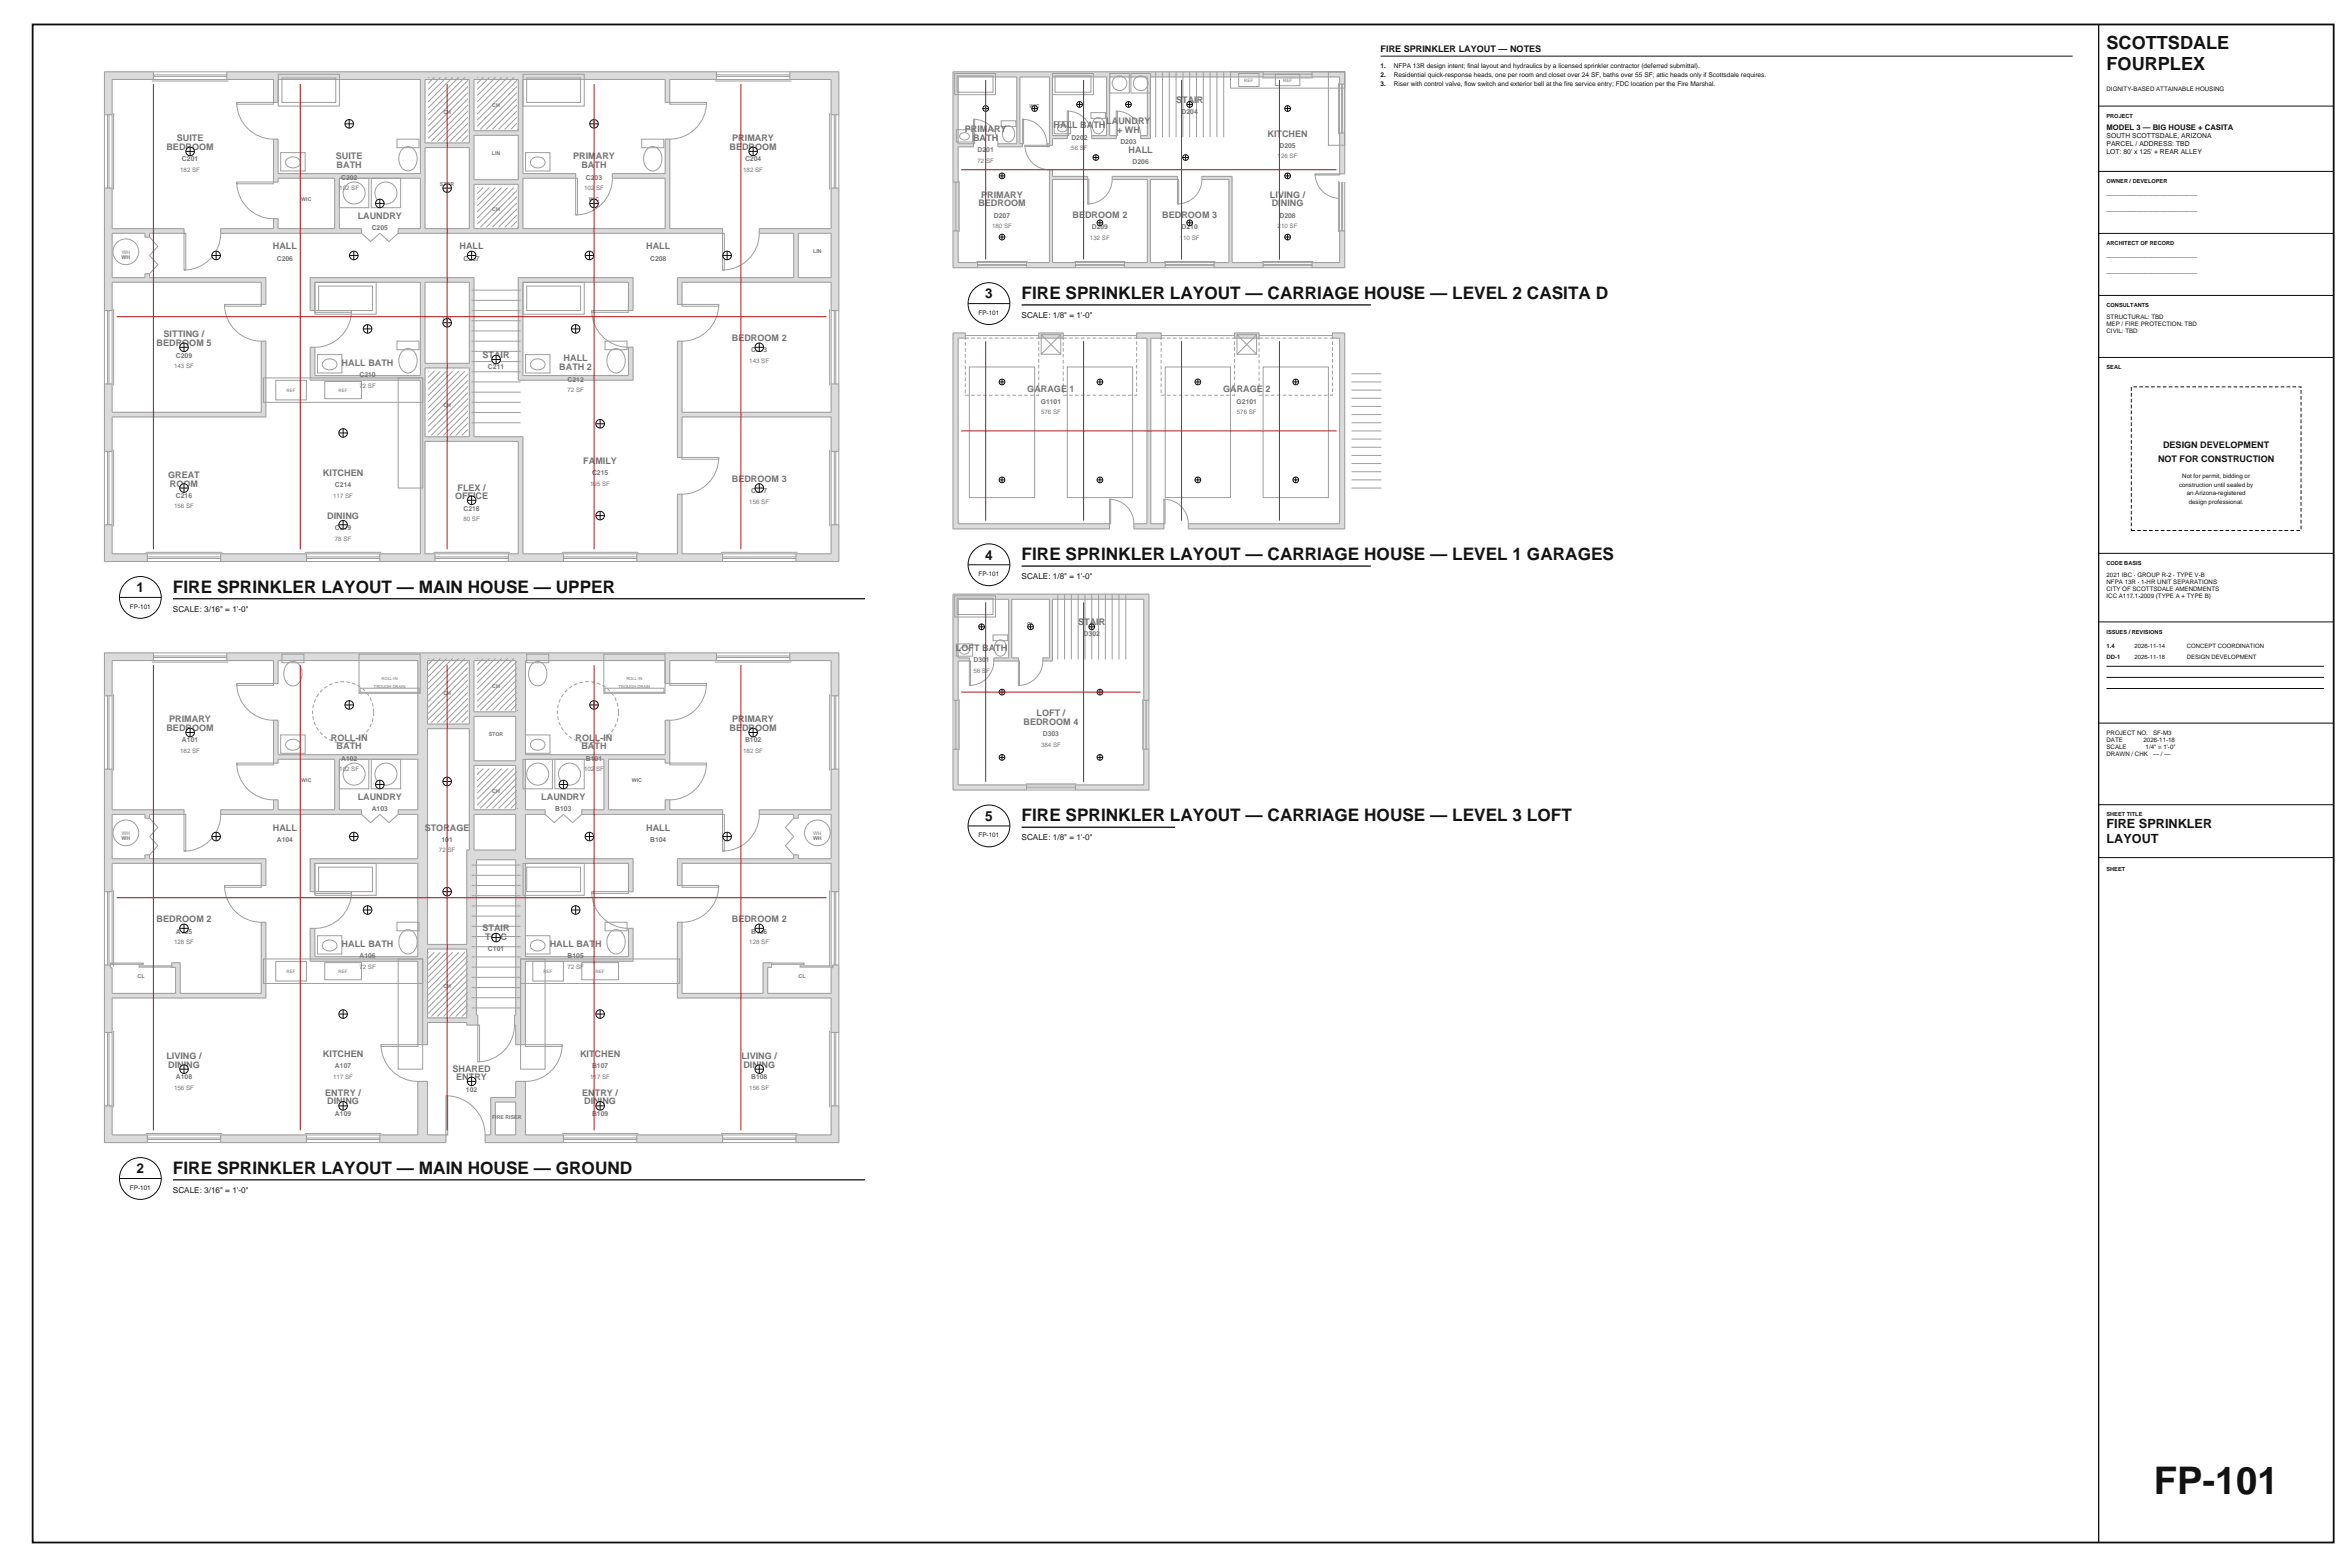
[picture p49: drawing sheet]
<svg xmlns="http://www.w3.org/2000/svg" width="914mm" height="610mm" viewBox="0 0 914 610" stroke-linecap="round" stroke-linejoin="round" font-family="sans-serif">
<defs><g id="words">
<text font-size="14.8" fill="#121212" x="838" y="581">FP-101</text>
<g font-size="7.1" fill="#121212">
<text x="819.7" y="19">SCOTTSDALE</text>
<text x="819.7" y="27.1">FOURPLEX</text>
</g>
<g font-size="6.7" fill="#121212">
<text x="397.5" y="116.3">FIRE SPRINKLER LAYOUT — CARRIAGE HOUSE — LEVEL 2 CASITA D</text>
<text x="397.5" y="217.9">FIRE SPRINKLER LAYOUT — CARRIAGE HOUSE — LEVEL 1 GARAGES</text>
<text x="67.3" y="230.6">FIRE SPRINKLER LAYOUT — MAIN HOUSE — UPPER</text>
<text x="397.5" y="319.5">FIRE SPRINKLER LAYOUT — CARRIAGE HOUSE — LEVEL 3 LOFT</text>
<text x="67.3" y="456.7">FIRE SPRINKLER LAYOUT — MAIN HOUSE — GROUND</text>
</g>
<g font-size="5.3" fill="#121212">
<text x="383.3" y="116.1">3</text>
<text x="383.3" y="217.7">4</text>
<text x="53.1" y="230.4">1</text>
<text x="383.3" y="319.3">5</text>
<text x="53.1" y="456.4">2</text>
</g>
<g font-size="4.9" fill="#121212">
<text x="819.7" y="322.2">FIRE SPRINKLER</text>
<text x="819.7" y="327.9">LAYOUT</text>
</g>
<g font-size="3.5" fill="#121212">
<text x="537.2" y="20.3">FIRE SPRINKLER LAYOUT — NOTES</text>
<text x="839.7" y="179.7">NOT FOR CONSTRUCTION</text>
<text x="841.7" y="174.1">DESIGN DEVELOPMENT</text>
</g>
<g font-size="3.5" fill="#737373">
<text x="457.6" y="39.9">STAIR</text>
<text x="375.4" y="51.5">PRIMARY</text>
<text x="410" y="49.9">HALL BATH</text>
<text x="430.5" y="48.3">LAUNDRY</text>
<text x="434.6" y="51.7">+ WH</text>
<text x="493.2" y="53.1">KITCHEN</text>
<text x="64.8" y="58.3">BEDROOM</text>
<text x="68.8" y="54.9">SUITE</text>
<text x="283.8" y="58.3">BEDROOM</text>
<text x="284.9" y="54.9">PRIMARY</text>
<text x="378.6" y="54.9">BATH</text>
<text x="439.2" y="59.5">HALL</text>
<text x="130.7" y="62">SUITE</text>
<text x="131" y="65.5">BATH</text>
<text x="223" y="62">PRIMARY</text>
<text x="226.2" y="65.5">BATH</text>
<text x="381.8" y="76.9">PRIMARY</text>
<text x="494.2" y="76.9">LIVING /</text>
<text x="380.7" y="80.3">BEDROOM</text>
<text x="494.8" y="80.3">DINING</text>
<text x="139.2" y="85.1">LAUNDRY</text>
<text x="417.3" y="84.9">BEDROOM 2</text>
<text x="452.2" y="84.9">BEDROOM 3</text>
<text x="106.2" y="97">HALL</text>
<text x="178.8" y="97">HALL</text>
<text x="251.4" y="97">HALL</text>
<text x="63.7" y="131.3">SITTING /</text>
<text x="60.9" y="134.7">BEDROOM 5</text>
<text x="284.8" y="132.7">BEDROOM 2</text>
<text x="132.9" y="142.3">HALL BATH</text>
<text x="187.7" y="139.1">STAIR</text>
<text x="219.3" y="140.6">HALL</text>
<text x="217.6" y="144.1">BATH 2</text>
<text x="399.7" y="152.6">GARAGE 1</text>
<text x="475.9" y="152.6">GARAGE 2</text>
<text x="65.4" y="185.9">GREAT</text>
<text x="125.7" y="185.1">KITCHEN</text>
<text x="227" y="180.4">FAMILY</text>
<text x="66.1" y="189.3">ROOM</text>
<text x="178" y="190.8">FLEX /</text>
<text x="284.8" y="187.5">BEDROOM 3</text>
<text x="177" y="194.3">OFFICE</text>
<text x="127.3" y="201.8">DINING</text>
<text x="419.5" y="243.1">STAIR</text>
<text x="372" y="253.1">LOFT BATH</text>
<text x="65.8" y="281">PRIMARY</text>
<text x="284.9" y="281">PRIMARY</text>
<text x="398.3" y="281.9">BEDROOM 4</text>
<text x="403.4" y="278.5">LOFT /</text>
<text x="64.8" y="284.4">BEDROOM</text>
<text x="283.8" y="284.4">BEDROOM</text>
<text x="128.7" y="288.1">ROLL-IN</text>
<text x="131" y="291.5">BATH</text>
<text x="224" y="288.1">ROLL-IN</text>
<text x="226.2" y="291.5">BATH</text>
<text x="139.2" y="311.2">LAUNDRY</text>
<text x="210.6" y="311.2">LAUNDRY</text>
<text x="106.2" y="323.1">HALL</text>
<text x="165.3" y="323.1">STORAGE</text>
<text x="251.4" y="323.1">HALL</text>
<text x="60.9" y="358.8">BEDROOM 2</text>
<text x="284.8" y="358.8">BEDROOM 2</text>
<text x="187.7" y="362.3">STAIR</text>
<text x="188.8" y="365.7">TO C</text>
<text x="132.9" y="368.3">HALL BATH</text>
<text x="213.9" y="368.3">HALL BATH</text>
<text x="64.7" y="411.9">LIVING /</text>
<text x="125.7" y="411.2">KITCHEN</text>
<text x="225.7" y="411.2">KITCHEN</text>
<text x="288.6" y="411.9">LIVING /</text>
<text x="65.4" y="415.4">DINING</text>
<text x="176.1" y="416.9">SHARED</text>
<text x="289.3" y="415.4">DINING</text>
<text x="177.5" y="420.3">ENTRY</text>
<text x="126.6" y="426.2">ENTRY /</text>
<text x="127.3" y="429.6">DINING</text>
<text x="226.6" y="426.2">ENTRY /</text>
<text x="227.3" y="429.6">DINING</text>
</g>
<g font-size="3.2" fill="#121212">
<text x="397.5" y="123.7">SCALE: 1/8&quot; = 1'-0&quot;</text>
<text x="397.5" y="225.3">SCALE: 1/8&quot; = 1'-0&quot;</text>
<text x="67.3" y="238">SCALE: 3/16&quot; = 1'-0&quot;</text>
<text x="397.5" y="326.9">SCALE: 1/8&quot; = 1'-0&quot;</text>
<text x="67.3" y="464.1">SCALE: 3/16&quot; = 1'-0&quot;</text>
</g>
<text font-size="3" fill="#121212" x="819.7" y="50.4">MODEL 3 — BIG HOUSE + CASITA</text>
<g font-size="2.6" fill="#737373">
<text x="459.8" y="44.3">D204</text>
<text x="380.4" y="59.3">D201</text>
<text x="416.9" y="54.3">D202</text>
<text x="435.9" y="56.1">D203</text>
<text x="497.9" y="57.5">D205</text>
<text x="70.8" y="62.7">C201</text>
<text x="289.9" y="62.7">C204</text>
<text x="440.7" y="63.8">D206</text>
<text x="132.7" y="69.9">C202</text>
<text x="228" y="69.9">C203</text>
<text x="144.6" y="89.5">C205</text>
<text x="386.7" y="84.7">D207</text>
<text x="424.8" y="89.2">D209</text>
<text x="459.8" y="89.2">D210</text>
<text x="497.9" y="84.7">D208</text>
<text x="107.7" y="101.4">C206</text>
<text x="180.4" y="101.4">C207</text>
<text x="253" y="101.4">C208</text>
<text x="292.3" y="137.1">C213</text>
<text x="68.4" y="139.1">C209</text>
<text x="189.9" y="143.5">C211</text>
<text x="139.9" y="146.7">C210</text>
<text x="220.8" y="148.4">C212</text>
<text x="405" y="157">G1101</text>
<text x="481.2" y="157">G2101</text>
<text x="230.4" y="184.8">C215</text>
<text x="130.3" y="189.5">C214</text>
<text x="292.3" y="191.9">C217</text>
<text x="68.4" y="193.7">C216</text>
<text x="180.4" y="198.6">C218</text>
<text x="130.3" y="206.2">C219</text>
<text x="421.7" y="247.5">D302</text>
<text x="378.8" y="257.5">D301</text>
<text x="405.8" y="286.3">D303</text>
<text x="70.8" y="288.8">A101</text>
<text x="289.9" y="288.8">B102</text>
<text x="132.7" y="295.9">A102</text>
<text x="228" y="295.9">B101</text>
<text x="144.6" y="315.6">A103</text>
<text x="216.1" y="315.6">B103</text>
<text x="107.7" y="327.5">A104</text>
<text x="171.8" y="327.5">101</text>
<text x="253" y="327.5">B104</text>
<text x="68.4" y="363.2">A105</text>
<text x="292.3" y="363.2">B106</text>
<text x="189.9" y="370.1">C101</text>
<text x="139.9" y="372.7">A106</text>
<text x="220.8" y="372.7">B105</text>
<text x="68.4" y="419.7">A108</text>
<text x="130.3" y="415.6">A107</text>
<text x="230.4" y="415.6">B107</text>
<text x="292.3" y="419.7">B108</text>
<text x="181.3" y="424.7">102</text>
<text x="130.3" y="434">A109</text>
<text x="230.4" y="434">B109</text>
</g>
<g font-size="2.6" fill="#121212">
<text x="819.7" y="53.9">SOUTH SCOTTSDALE, ARIZONA</text>
<text x="819.7" y="56.9">PARCEL / ADDRESS: TBD</text>
<text x="819.7" y="60">LOT: 80' x 125' + REAR ALLEY</text>
<text x="819.7" y="75.8">________________________</text>
<text x="819.7" y="81.9">________________________</text>
<text x="819.7" y="99.9">________________________</text>
<text x="819.7" y="106">________________________</text>
</g>
<g font-size="2.5" fill="#121212">
<text x="537.2" y="26.4">1.</text>
<text x="537.2" y="30">2.</text>
<text x="542.3" y="26.4">NFPA 13R design intent; final layout and hydraulics by a licensed sprinkler contractor (deferred submittal).</text>
<text x="542.3" y="30">Residential quick-response heads, one per room and closet over 24 SF, baths over 55 SF; attic heads only if Scottsdale requires.</text>
<text x="537.2" y="33.5">3.</text>
<text x="542.3" y="33.5">Riser with control valve, flow switch and exterior bell at the fire service entry; FDC location per the Fire Marshal.</text>
<text x="380.8" y="122.4">FP-101</text>
<text x="380.8" y="224">FP-101</text>
<text x="50.6" y="236.7">FP-101</text>
<text x="380.8" y="325.6">FP-101</text>
<text x="50.6" y="462.8">FP-101</text>
</g>
<g font-size="2.4" fill="#121212">
<text x="819.7" y="35.2">DIGNITY-BASED ATTAINABLE HOUSING</text>
<text x="819.7" y="124.1">STRUCTURAL: TBD</text>
<text x="819.7" y="126.8">MEP / FIRE PROTECTION: TBD</text>
<text x="819.7" y="129.6">CIVIL: TBD</text>
<text x="847.9" y="189.4">construction until sealed by</text>
<text x="849.1" y="186.1">Not for permit, bidding or</text>
<text x="850.9" y="192.7">an Arizona-registered</text>
<text x="851.7" y="196">design professional.</text>
<text x="819.7" y="224.4">2021 IBC · GROUP R-2 · TYPE V-B</text>
<text x="819.7" y="227.2">NFPA 13R · 1-HR UNIT SEPARATIONS</text>
<text x="819.7" y="229.9">CITY OF SCOTTSDALE AMENDMENTS</text>
<text x="819.7" y="232.7">ICC A117.1-2009 (TYPE A + TYPE B)</text>
<text x="819.7" y="285.9">PROJECT NO.</text>
<text x="837.8" y="285.9">SF-M3</text>
<text x="819.7" y="288.6">DATE</text>
<text x="819.7" y="291.4">SCALE</text>
<text x="834.1" y="288.6">2026-11-18</text>
<text x="834.9" y="291.4">1/4&quot; = 1'-0&quot;</text>
<text x="819.7" y="294.2">DRAWN / CHK</text>
<text x="837.8" y="294.2">— / —</text>
</g>
<g font-size="2.4" fill="#737373">
<text x="416.9" y="58.4">56 SF</text>
<text x="380.3" y="63.4">72 SF</text>
<text x="497.1" y="61.6">126 SF</text>
<text x="70.1" y="66.8">182 SF</text>
<text x="289.2" y="66.8">182 SF</text>
<text x="132" y="74">102 SF</text>
<text x="227.3" y="74">102 SF</text>
<text x="386" y="88.8">180 SF</text>
<text x="497.1" y="88.8">210 SF</text>
<text x="424.1" y="93.4">132 SF</text>
<text x="459" y="93.4">110 SF</text>
<text x="67.7" y="143.2">143 SF</text>
<text x="291.6" y="141.3">143 SF</text>
<text x="139.8" y="150.8">72 SF</text>
<text x="220.8" y="152.6">72 SF</text>
<text x="405.1" y="161.1">576 SF</text>
<text x="481.3" y="161.1">576 SF</text>
<text x="229.7" y="188.9">195 SF</text>
<text x="67.7" y="197.8">156 SF</text>
<text x="129.6" y="193.6">117 SF</text>
<text x="291.6" y="196">156 SF</text>
<text x="180.3" y="202.8">80 SF</text>
<text x="130.3" y="210.3">78 SF</text>
<text x="378.8" y="261.6">56 SF</text>
<text x="70.1" y="292.9">182 SF</text>
<text x="289.2" y="292.9">182 SF</text>
<text x="405.1" y="290.4">384 SF</text>
<text x="132" y="300">102 SF</text>
<text x="227.3" y="300">102 SF</text>
<text x="170.8" y="331.6">72 SF</text>
<text x="67.7" y="367.3">128 SF</text>
<text x="291.6" y="367.3">128 SF</text>
<text x="139.8" y="376.8">72 SF</text>
<text x="220.8" y="376.8">72 SF</text>
<text x="129.6" y="419.7">117 SF</text>
<text x="229.7" y="419.7">117 SF</text>
<text x="67.7" y="423.9">156 SF</text>
<text x="291.6" y="423.9">156 SF</text>
</g>
<g font-size="2.3" fill="#121212">
<text x="819.7" y="252.1">1.4</text>
<text x="819.7" y="256.4">DD-1</text>
<text x="830.6" y="252.1">2026-11-14</text>
<text x="830.6" y="256.4">2026-11-18</text>
<text x="850.9" y="252.1">CONCEPT COORDINATION</text>
<text x="850.9" y="256.4">DESIGN DEVELOPMENT</text>
</g>
<g font-size="2.2" fill="#121212">
<text x="819.7" y="45.8">PROJECT</text>
<text x="819.7" y="71.2">OWNER / DEVELOPER</text>
<text x="819.7" y="95.4">ARCHITECT OF RECORD</text>
<text x="819.7" y="119.5">CONSULTANTS</text>
<text x="819.7" y="143.6">SEAL</text>
<text x="819.7" y="219.8">CODE BASIS</text>
<text x="819.7" y="246.5">ISSUES / REVISIONS</text>
<text x="819.7" y="317.6">SHEET TITLE</text>
<text x="819.7" y="338.7">SHEET</text>
</g>
<g font-size="2" fill="#737373">
<text x="191.6" y="41.8">CH</text>
<text x="400.6" y="41.9">WIC</text>
<text x="172.5" y="44.2">CH</text>
<text x="191.4" y="60.4">LIN</text>
<text x="171.1" y="72.3">STOR</text>
<text x="117.2" y="78.3">WIC</text>
<text x="191.6" y="82.3">CH</text>
<text x="229.2" y="78.3">WIC</text>
<text x="47.3" y="100.9">WH</text>
<text x="316.4" y="98.5">LIN</text>
<text x="172.3" y="124.7">LIN</text>
<text x="172.5" y="158.5">CH</text>
<text x="399.6" y="243.5">CL</text>
<text x="191.6" y="267.8">CH</text>
<text x="172.5" y="270.2">CH</text>
<text x="190.2" y="286.5">STOR</text>
<text x="117.2" y="304.3">WIC</text>
<text x="245.8" y="304.3">WIC</text>
<text x="191.6" y="308.3">CH</text>
<text x="47.3" y="327">WH</text>
<text x="316.4" y="327">WH</text>
<text x="53.6" y="380.5">CL</text>
<text x="310.7" y="380.5">CL</text>
<text x="172.5" y="384.5">CH</text>
<text x="191.5" y="435.3">FIRE RISER</text>
</g>
<g font-size="1.9" fill="#737373">
<text x="47.4" y="98.6">WH</text>
<text x="47.4" y="324.7">WH</text>
<text x="316.4" y="324.7">WH</text>
</g>
<g font-size="1.8" fill="#737373">
<text x="484.2" y="31.8">REF</text>
<text x="499.3" y="31.8">REF</text>
<text x="111.5" y="152.4">REF</text>
<text x="131.7" y="152.4">REF</text>
<text x="111.5" y="378.5">REF</text>
<text x="131.7" y="378.5">REF</text>
<text x="211.5" y="378.5">REF</text>
<text x="231.8" y="378.5">REF</text>
</g>
<g font-size="1.6" fill="#737373">
<text x="145.5" y="267.7">TROUGH DRAIN</text>
<text x="148.5" y="264.6">ROLL-IN</text>
<text x="240.7" y="267.7">TROUGH DRAIN</text>
<text x="243.7" y="264.6">ROLL-IN</text>
</g>
</g></defs>
<g fill="#dbdbdb" stroke="#dbdbdb" stroke-width=".39">
<path d="M40.6 27.9h19.1v3h-19.1z" fill-rule="evenodd"/>
<path d="M88.3 27.9h190.5v3h-190.5z" fill-rule="evenodd"/>
<path d="M307.3 27.9h19.1v3h-19.1z" fill-rule="evenodd"/>
<path d="M40.6 30.9h3v13.7h-3z" fill-rule="evenodd"/>
<path d="M323.4 30.9h3v13.7h-3z" fill-rule="evenodd"/>
<path d="M40.6 73.2h3v47.6h-3z" fill-rule="evenodd"/>
<path d="M323.4 73.2h3v47.6h-3z" fill-rule="evenodd"/>
<path d="M40.6 149.4h3v26.2h-3z" fill-rule="evenodd"/>
<path d="M323.4 149.4h3v26.2h-3z" fill-rule="evenodd"/>
<path d="M40.6 204.2h3v11.3h-3z" fill-rule="evenodd"/>
<path d="M323.4 204.2h3v11.3h-3z" fill-rule="evenodd"/>
<path d="M40.6 215.5h16.7v2.9h-16.7z" fill-rule="evenodd"/>
<path d="M85.9 215.5h33.3v2.9h-33.3z" fill-rule="evenodd"/>
<path d="M147.8 215.5h21.4v2.9h-21.4z" fill-rule="evenodd"/>
<path d="M197.8 215.5h21.4v2.9h-21.4z" fill-rule="evenodd"/>
<path d="M247.8 215.5h33.3v2.9h-33.3z" fill-rule="evenodd"/>
<path d="M309.7 215.5h16.7v2.9h-16.7z" fill-rule="evenodd"/>
<path d="M106.4 30.9h1.8v8.9h-1.8z" fill-rule="evenodd"/>
<path d="M258.8 30.9h1.8v8.9h-1.8z" fill-rule="evenodd"/>
<path d="M182.6 30.9h1.8v20h-1.8z" fill-rule="evenodd"/>
<path d="M201.7 30.9h1.8v20h-1.8z" fill-rule="evenodd"/>
<path d="M182.6 50.9h20.9v1.7h-20.9z" fill-rule="evenodd"/>
<path d="M163.6 30.9h1.8v24.7h-1.8z" fill-rule="evenodd"/>
<path d="M182.6 52.6h1.8v3h-1.8z" fill-rule="evenodd"/>
<path d="M163.6 55.6h20.8v1.8h-20.8z" fill-rule="evenodd"/>
<path d="M201.7 52.6h1.8v14.9h-1.8z" fill-rule="evenodd"/>
<path d="M106.4 54.1h1.8v13.4h-1.8z" fill-rule="evenodd"/>
<path d="M258.8 54.1h1.8v13.4h-1.8z" fill-rule="evenodd"/>
<path d="M163.6 57.4h1.8v10.1h-1.8z" fill-rule="evenodd"/>
<path d="M106.4 67.5h59v1.8h-59z" fill-rule="evenodd"/>
<path d="M201.7 67.5h22.3v1.8h-22.3z" fill-rule="evenodd"/>
<path d="M238.3 67.5h22.3v1.8h-22.3z" fill-rule="evenodd"/>
<path d="M182.6 57.4h1.8v12.5h-1.8z" fill-rule="evenodd"/>
<path d="M201.7 69.3h1.8v.6h-1.8z" fill-rule="evenodd"/>
<path d="M106.4 69.3h1.8v1.5h-1.8z" fill-rule="evenodd"/>
<path d="M182.6 69.9h20.9v1.8h-20.9z" fill-rule="evenodd"/>
<path d="M130.2 69.3h1.8v19.7h-1.8z" fill-rule="evenodd"/>
<path d="M163.6 69.3h1.8v19.7h-1.8z" fill-rule="evenodd"/>
<path d="M258.8 69.3h1.8v19.7h-1.8z" fill-rule="evenodd"/>
<path d="M182.6 71.7h1.8v17.3h-1.8z" fill-rule="evenodd"/>
<path d="M201.7 71.7h1.8v17.3h-1.8z" fill-rule="evenodd"/>
<path d="M106.4 85.1h1.8v3.9h-1.8z" fill-rule="evenodd"/>
<path d="M43.6 89h28v1.7h-28z" fill-rule="evenodd"/>
<path d="M85.9 89h54.8v1.7h-54.8z" fill-rule="evenodd"/>
<path d="M154.9 89h126.2v1.7h-126.2z" fill-rule="evenodd"/>
<path d="M295.4 89h28v1.7h-28z" fill-rule="evenodd"/>
<path d="M56.4 90.7h1.8v1.5h-1.8z" fill-rule="evenodd"/>
<path d="M308.8 90.7h1.8v17.3h-1.8z" fill-rule="evenodd"/>
<path d="M56.4 106.5h1.8v1.5h-1.8z" fill-rule="evenodd"/>
<path d="M43.6 108h59.8v1.8h-59.8z" fill-rule="evenodd"/>
<path d="M120.7 108h63.7v1.8h-63.7z" fill-rule="evenodd"/>
<path d="M201.7 108h44.6v1.8h-44.6z" fill-rule="evenodd"/>
<path d="M263.6 108h59.8v1.8h-59.8z" fill-rule="evenodd"/>
<path d="M101.7 109.8h1.7v8.6h-1.7z" fill-rule="evenodd"/>
<path d="M263.6 109.8h1.8v8.6h-1.8z" fill-rule="evenodd"/>
<path d="M120.7 109.8h1.8v11h-1.8z" fill-rule="evenodd"/>
<path d="M244.5 109.8h1.8v11h-1.8z" fill-rule="evenodd"/>
<path d="M163.6 109.8h1.8v31.5h-1.8z" fill-rule="evenodd"/>
<path d="M182.6 109.8h1.8v31.5h-1.8z" fill-rule="evenodd"/>
<path d="M163.6 141.3h20.8v1.8h-20.8z" fill-rule="evenodd"/>
<path d="M201.7 109.8h1.8v36.3h-1.8z" fill-rule="evenodd"/>
<path d="M120.7 135.1h1.8v11h-1.8z" fill-rule="evenodd"/>
<path d="M244.5 135.1h1.8v11h-1.8z" fill-rule="evenodd"/>
<path d="M163.6 143.1h1.8v3h-1.8z" fill-rule="evenodd"/>
<path d="M120.7 146.1h44.7v1.8h-44.7z" fill-rule="evenodd"/>
<path d="M201.7 146.1h44.6v1.8h-44.6z" fill-rule="evenodd"/>
<path d="M101.7 132.7h1.7v27.7h-1.7z" fill-rule="evenodd"/>
<path d="M263.6 132.7h1.8v27.7h-1.8z" fill-rule="evenodd"/>
<path d="M43.6 160.4h59.8v1.8h-59.8z" fill-rule="evenodd"/>
<path d="M263.6 160.4h59.8v1.8h-59.8z" fill-rule="evenodd"/>
<path d="M182.6 143.1h1.8v26.8h-1.8z" fill-rule="evenodd"/>
<path d="M163.6 147.9h1.8v22h-1.8z" fill-rule="evenodd"/>
<path d="M163.6 169.9h39.9v1.8h-39.9z" fill-rule="evenodd"/>
<path d="M263.6 162.2h1.8v15.8h-1.8z" fill-rule="evenodd"/>
<path d="M163.6 171.7h1.8v43.8h-1.8z" fill-rule="evenodd"/>
<path d="M201.7 171.7h1.8v43.8h-1.8z" fill-rule="evenodd"/>
<path d="M263.6 192.2h1.8v23.3h-1.8z" fill-rule="evenodd"/>
<path d="M40.6 254h19.1v3h-19.1z" fill-rule="evenodd"/>
<path d="M88.3 254h74.3v3h-74.3z" fill-rule="evenodd"/>
<path d="M166.4 254h34.3v3h-34.3z" fill-rule="evenodd"/>
<path d="M204.5 254h74.3v3h-74.3z" fill-rule="evenodd"/>
<path d="M307.3 254h19.1v3h-19.1z" fill-rule="evenodd"/>
<path d="M40.6 257h3v13.7h-3z" fill-rule="evenodd"/>
<path d="M323.4 257h3v13.7h-3z" fill-rule="evenodd"/>
<path d="M40.6 299.2h3v47.7h-3z" fill-rule="evenodd"/>
<path d="M323.4 299.2h3v47.7h-3z" fill-rule="evenodd"/>
<path d="M40.6 375.4h2.4v1.1h-2.4z" fill-rule="evenodd"/>
<path d="M324 375.4h2.4v1.1h-2.4z" fill-rule="evenodd"/>
<path d="M40.6 376.5h3v25.1h-3z" fill-rule="evenodd"/>
<path d="M323.4 376.5h3v25.1h-3z" fill-rule="evenodd"/>
<path d="M40.6 430.2h3v11.3h-3z" fill-rule="evenodd"/>
<path d="M323.4 430.2h3v11.3h-3z" fill-rule="evenodd"/>
<path d="M40.6 441.5h16.7v3h-16.7z" fill-rule="evenodd"/>
<path d="M85.9 441.5h33.3v3h-33.3z" fill-rule="evenodd"/>
<path d="M147.8 441.5h14.8v3h-14.8z" fill-rule="evenodd"/>
<path d="M166.4 441.5h7.1v3h-7.1z" fill-rule="evenodd"/>
<path d="M188.8 441.5h11.9v3h-11.9z" fill-rule="evenodd"/>
<path d="M204.5 441.5h14.7v3h-14.7z" fill-rule="evenodd"/>
<path d="M247.8 441.5h33.3v3h-33.3z" fill-rule="evenodd"/>
<path d="M309.7 441.5h16.7v3h-16.7z" fill-rule="evenodd"/>
<path d="M200.7 254h3.8v76.7h-3.8z" fill-rule="evenodd"/>
<path d="M181.6 330.7h22.9v3.8h-22.9z" fill-rule="evenodd"/>
<path d="M181.6 334.5h3.8v60.5h-3.8z" fill-rule="evenodd"/>
<path d="M200.7 334.5h3.8v60.5h-3.8z" fill-rule="evenodd"/>
<path d="M181.6 395h4.3v3.8h-4.3z" fill-rule="evenodd"/>
<path d="M200.2 395h4.3v3.8h-4.3z" fill-rule="evenodd"/>
<path d="M162.6 254h3.8v152.4h-3.8z" fill-rule="evenodd"/>
<path d="M200.7 398.8h3.8v7.6h-3.8z" fill-rule="evenodd"/>
<path d="M162.6 420.7h3.8v23.8h-3.8z" fill-rule="evenodd"/>
<path d="M200.7 420.7h3.8v23.8h-3.8z" fill-rule="evenodd"/>
<path d="M106.4 257h1.8v8.9h-1.8z" fill-rule="evenodd"/>
<path d="M258.8 257h1.8v8.9h-1.8z" fill-rule="evenodd"/>
<path d="M182.6 257h1.8v19.9h-1.8z" fill-rule="evenodd"/>
<path d="M182.6 276.9h18.1v1.8h-18.1z" fill-rule="evenodd"/>
<path d="M182.6 278.7h1.8v3h-1.8z" fill-rule="evenodd"/>
<path d="M166.4 281.7h18v1.8h-18z" fill-rule="evenodd"/>
<path d="M106.4 280.2h1.8v13.4h-1.8z" fill-rule="evenodd"/>
<path d="M258.8 280.2h1.8v13.4h-1.8z" fill-rule="evenodd"/>
<path d="M106.4 293.6h56.2v1.8h-56.2z" fill-rule="evenodd"/>
<path d="M204.5 293.6h56.1v1.8h-56.1z" fill-rule="evenodd"/>
<path d="M182.6 283.5h1.8v12.5h-1.8z" fill-rule="evenodd"/>
<path d="M106.4 295.4h1.8v1.5h-1.8z" fill-rule="evenodd"/>
<path d="M258.8 295.4h1.8v1.5h-1.8z" fill-rule="evenodd"/>
<path d="M182.6 296h18.1v1.8h-18.1z" fill-rule="evenodd"/>
<path d="M130.2 295.4h1.8v19.6h-1.8z" fill-rule="evenodd"/>
<path d="M235 295.4h1.8v19.6h-1.8z" fill-rule="evenodd"/>
<path d="M182.6 297.8h1.8v17.2h-1.8z" fill-rule="evenodd"/>
<path d="M106.4 311.1h1.8v3.9h-1.8z" fill-rule="evenodd"/>
<path d="M258.8 311.1h1.8v3.9h-1.8z" fill-rule="evenodd"/>
<path d="M43.6 315h28v1.8h-28z" fill-rule="evenodd"/>
<path d="M85.9 315h54.8v1.8h-54.8z" fill-rule="evenodd"/>
<path d="M154.9 315h7.7v1.8h-7.7z" fill-rule="evenodd"/>
<path d="M182.6 315h18.1v1.8h-18.1z" fill-rule="evenodd"/>
<path d="M204.5 315h7.6v1.8h-7.6z" fill-rule="evenodd"/>
<path d="M226.4 315h54.7v1.8h-54.7z" fill-rule="evenodd"/>
<path d="M295.4 315h28v1.8h-28z" fill-rule="evenodd"/>
<path d="M56.4 316.8h1.8v1.5h-1.8z" fill-rule="evenodd"/>
<path d="M308.8 316.8h1.8v1.5h-1.8z" fill-rule="evenodd"/>
<path d="M182.6 316.8h1.8v13.9h-1.8z" fill-rule="evenodd"/>
<path d="M56.4 332.6h1.8v1.5h-1.8z" fill-rule="evenodd"/>
<path d="M308.8 332.6h1.8v1.5h-1.8z" fill-rule="evenodd"/>
<path d="M43.6 334.1h59.8v1.8h-59.8z" fill-rule="evenodd"/>
<path d="M120.7 334.1h41.9v1.8h-41.9z" fill-rule="evenodd"/>
<path d="M204.5 334.1h41.8v1.8h-41.8z" fill-rule="evenodd"/>
<path d="M263.6 334.1h59.8v1.8h-59.8z" fill-rule="evenodd"/>
<path d="M101.7 335.9h1.7v8.6h-1.7z" fill-rule="evenodd"/>
<path d="M263.6 335.9h1.8v8.6h-1.8z" fill-rule="evenodd"/>
<path d="M120.7 335.9h1.8v11h-1.8z" fill-rule="evenodd"/>
<path d="M244.5 335.9h1.8v11h-1.8z" fill-rule="evenodd"/>
<path d="M166.4 367.4h15.2v1.8h-15.2z" fill-rule="evenodd"/>
<path d="M120.7 361.2h1.8v11h-1.8z" fill-rule="evenodd"/>
<path d="M244.5 361.2h1.8v11h-1.8z" fill-rule="evenodd"/>
<path d="M120.7 372.2h41.9v1.8h-41.9z" fill-rule="evenodd"/>
<path d="M204.5 372.2h41.8v1.8h-41.8z" fill-rule="evenodd"/>
<path d="M66.8 374.6h3.3v1.7h-3.3z" fill-rule="evenodd"/>
<path d="M296.9 374.6h3.3v1.7h-3.3z" fill-rule="evenodd"/>
<path d="M101.7 358.8h1.7v27.7h-1.7z" fill-rule="evenodd"/>
<path d="M263.6 358.8h1.8v27.7h-1.8z" fill-rule="evenodd"/>
<path d="M68.3 376.3h1.8v10.2h-1.8z" fill-rule="evenodd"/>
<path d="M296.9 376.3h1.8v10.2h-1.8z" fill-rule="evenodd"/>
<path d="M43.6 386.5h59.8v1.7h-59.8z" fill-rule="evenodd"/>
<path d="M263.6 386.5h59.8v1.7h-59.8z" fill-rule="evenodd"/>
<path d="M166.4 396h15.2v1.8h-15.2z" fill-rule="evenodd"/>
<path d="M191 426.9h9.7v1.8h-9.7z" fill-rule="evenodd"/>
<path d="M191 428.7h1.7v12.8h-1.7z" fill-rule="evenodd"/>
<path d="M370.8 27.9h120.7v2h-120.7z" fill-rule="evenodd"/>
<path d="M510.5 27.9h12.7v2h-12.7z" fill-rule="evenodd"/>
<path d="M521.3 29.9h1.9v2.8h-1.9z" fill-rule="evenodd"/>
<path d="M521.3 51.8h1.9v15.8h-1.9z" fill-rule="evenodd"/>
<path d="M370.8 29.9h2v40.9h-2z" fill-rule="evenodd"/>
<path d="M370.8 89.9h2v12.3h-2z" fill-rule="evenodd"/>
<path d="M521.3 89.9h1.9v12.3h-1.9z" fill-rule="evenodd"/>
<path d="M370.8 102.2h9.6v1.9h-9.6z" fill-rule="evenodd"/>
<path d="M399.4 102.2h19.1v1.9h-19.1z" fill-rule="evenodd"/>
<path d="M437.5 102.2h15.9v1.9h-15.9z" fill-rule="evenodd"/>
<path d="M472.4 102.2h19.1v1.9h-19.1z" fill-rule="evenodd"/>
<path d="M510.5 102.2h12.7v1.9h-12.7z" fill-rule="evenodd"/>
<path d="M408.3 29.9h1.2v22.8h-1.2z" fill-rule="evenodd"/>
<path d="M430.6 29.9h1.2v22.8h-1.2z" fill-rule="evenodd"/>
<path d="M446.4 29.9h1.2v22.8h-1.2z" fill-rule="evenodd"/>
<path d="M408.3 52.7h7v1.2h-7z" fill-rule="evenodd"/>
<path d="M424.8 52.7h9.5v1.2h-9.5z" fill-rule="evenodd"/>
<path d="M443.9 52.7h3.7v1.2h-3.7z" fill-rule="evenodd"/>
<path d="M395.6 29.9h1.2v26h-1.2z" fill-rule="evenodd"/>
<path d="M408.3 53.9h1.2v2h-1.2z" fill-rule="evenodd"/>
<path d="M407.4 55.9h2.1v.6h-2.1z" fill-rule="evenodd"/>
<path d="M372.8 55.9h6v1.2h-6z" fill-rule="evenodd"/>
<path d="M388.3 55.9h9.5v1.2h-9.5z" fill-rule="evenodd"/>
<path d="M407.4 56.5h.8v.6h-.8z" fill-rule="evenodd"/>
<path d="M408.3 66h1.2v2.6h-1.2z" fill-rule="evenodd"/>
<path d="M408.3 68.6h14.9v1.2h-14.9z" fill-rule="evenodd"/>
<path d="M432.8 68.6h25.4v1.2h-25.4z" fill-rule="evenodd"/>
<path d="M467.7 68.6h11.7v1.2h-11.7z" fill-rule="evenodd"/>
<path d="M408.3 69.8h1.2v32.4h-1.2z" fill-rule="evenodd"/>
<path d="M446.4 69.8h1.2v32.4h-1.2z" fill-rule="evenodd"/>
<path d="M478.2 69.8h1.2v32.4h-1.2z" fill-rule="evenodd"/>
<path d="M370.8 129.5h4.8v2h-4.8z" fill-rule="evenodd"/>
<path d="M404.2 129.5h9.5v2h-9.5z" fill-rule="evenodd"/>
<path d="M442.3 129.5h4v2h-4z" fill-rule="evenodd"/>
<path d="M447.8 129.5h4v2h-4z" fill-rule="evenodd"/>
<path d="M480.4 129.5h9.5v2h-9.5z" fill-rule="evenodd"/>
<path d="M518.5 129.5h4.7v2h-4.7z" fill-rule="evenodd"/>
<path d="M370.8 131.5h2v72.3h-2z" fill-rule="evenodd"/>
<path d="M521.3 131.5h1.9v72.3h-1.9z" fill-rule="evenodd"/>
<path d="M370.8 203.8h60.9v1.9h-60.9z" fill-rule="evenodd"/>
<path d="M441.2 203.8h5.1v1.9h-5.1z" fill-rule="evenodd"/>
<path d="M447.8 203.8h5.1v1.9h-5.1z" fill-rule="evenodd"/>
<path d="M462.4 203.8h60.8v1.9h-60.8z" fill-rule="evenodd"/>
<path d="M446.3 129.5h1.5v76.2h-1.5z" fill-rule="evenodd"/>
<path d="M370.8 231.1h76.2v2h-76.2z" fill-rule="evenodd"/>
<path d="M370.8 233.1h2v39.3h-2z" fill-rule="evenodd"/>
<path d="M445.1 233.1h1.9v39.3h-1.9z" fill-rule="evenodd"/>
<path d="M370.8 291.5h2v13.9h-2z" fill-rule="evenodd"/>
<path d="M445.1 291.5h1.9v13.9h-1.9z" fill-rule="evenodd"/>
<path d="M370.8 305.4h28.6v1.9h-28.6z" fill-rule="evenodd"/>
<path d="M418.5 305.4h28.5v1.9h-28.5z" fill-rule="evenodd"/>
<path d="M392.5 233.1h1.2v22.8h-1.2z" fill-rule="evenodd"/>
<path d="M408.3 233.1h1.2v22.8h-1.2z" fill-rule="evenodd"/>
<path d="M372.8 255.9h4.4v1.2h-4.4z" fill-rule="evenodd"/>
<path d="M386.7 255.9h9.5v1.2h-9.5z" fill-rule="evenodd"/>
<path d="M405.8 255.9h3.7v1.2h-3.7z" fill-rule="evenodd"/>
</g>
<g fill="none" stroke="#9e9e9e" stroke-width=".39">
<path d="M40.6 27.9h285.8v190.5h-285.8zM59.1 31.5h29.8M59.7 27.9v3M59.7 29.1h28.6M59.7 29.7h28.6M88.3 27.9v3M92.1 39.8h14.3v.7h-14.3zM92.1 39.8a14.3 14.3 0 0 0 14.3 14.3M108.3 28.9h23.8v12.4h-23.8zM109.7 30.3h21v9.5h-21zM165.4 30.9h17.2v24.7h-17.2zM166.6 30.1h.1"/>
<path d="M169 30.1l-2.4 2.4M171.4 30.1l-4.8 4.7M173.8 30.1l-7.2 7.1M176.1 30.1l-9.5 9.5M178.5 30.1l-11.9 11.9M180.9 30.1l-14.3 14.3M182.1 31.3l-15.5 15.5M182.1 33.7l-15.5 15.4M182.1 36l-15.5 15.5M182.1 38.4l-15.5 15.5M184.4 30.9h17.3v20h-17.3zM185.7 30.1h.1"/>
<path d="M188 30.1l-2.3 2.4M190.4 30.1l-4.7 4.7M192.8 30.1l-7.1 7.1M195.2 30.1l-9.5 9.5M197.6 30.1l-11.9 11.9M199.9 30.1l-14.2 14.3M201.1 31.3l-15.4 15.5M201.1 33.7l-15.4 15.4M201.1 36l-14.3 14.3M201.1 38.4l-11.9 11.9M203.5 28.9h23.8v12.4h-23.8zM204.9 30.3h21v9.5h-21z"/>
<path d="M260.6 39.8h14.3v.7h-14.3zM274.9 39.8a14.3 14.3 0 0 1-14.3 14.3M278.2 31.5h29.7M278.8 27.9v3M278.8 29.1h28.5M278.8 29.7h28.5M307.3 27.9v3M40.6 44.6h3M41.8 44.6v28.6M42.4 44.6v28.6M44.2 44v29.8M106.4 54.1h1.8v13.4h55.4v-36.6h-55.4v8.9h-1.8v-8.9h-62.8v58.1h28v1.7h-13.4v1.5"/>
<path d="M106.4 54.1v16.7h1.8v-1.5h22v19.7h-22v-3.9h-1.8M109.2 59.4h9.5v7.1h-9.5zM154.5 54.1h8.5v3.4h-8.5zM156.5 58.1a3.2 3.2 0 0 1 3.5-.9 3.2 3.2 0 0 1 2.1 2.9 4.8 4.8 0 0 1-3.4 6.4 5 5 0 0 1-2.7-7.8zM165.4 57.4h17.2v31.6h-17.2zM182.1 40.8l-14.3 14.3M182.1 43.2l-11.9 11.9M182.1 45.6l-9.5 9.5M182.1 47.9l-7.2 7.2M182.1 50.3l-4.8 4.8M182.1 52.7l-2.4 2.4M184.4 52.6h17.3v17.3h-17.3z"/>
<path d="M201.1 50.3h.1M201.1 40.8l-9.5 9.5M201.1 43.2l-7.1 7.1M201.1 45.6l-4.7 4.7M201.1 47.9l-2.3 2.4M204.5 59.4h9.5v7.1h-9.5zM249.7 54.1h8.6v3.4h-8.6zM251.7 58.1a3.2 3.2 0 0 1 3.5-.9 3.2 3.2 0 0 1 2.2 2.9 4.8 4.8 0 0 1-3.4 6.4 5 5 0 0 1-2.7-7.8zM260.6 54.1h-1.8v13.4h-20.5v1.8M260.6 54.1v34.9h20.5v1.7h-126.2M322.8 44v29.8M323.4 44.6h3"/>
<path d="M324.6 44.6v28.6M325.2 44.6v28.6M40.6 73.2h3M92.1 70.8h14.3v.7h-14.3zM92.1 70.8a14.3 14.3 0 0 0 14.3 14.3M111.8 61.8a3.1 3.1 0 0 1 5 1.4 2.98 2.98 0 0 1-2.8 2.1 2.98 2.98 0 0 1-2.9-2.1zM132.1 69.4h11.4v11.4h-11.4zM144.5 69.4h11.4v11.4h-11.4zM184.4 71.7h17.3v17.3h-17.3zM185.7 72.9h.1M188 72.9l-2.3 2.4M190.4 72.9l-4.7 4.8"/>
<path d="M192.8 72.9l-7.1 7.2M195.2 72.9l-9.5 9.6M197.6 72.9l-11.9 12M199.9 72.9l-14.2 14.3M201.1 74.1l-14.3 14.3M201.1 76.5l-11.9 11.9M201.1 78.9l-9.5 9.5M207 61.8a3.1 3.1 0 0 1 5.1 1.4 2.98 2.98 0 0 1-2.9 2.1 2.98 2.98 0 0 1-2.8-2.1zM224 69.3h.7v14.3h-.7zM238.3 69.3a14.3 14.3 0 0 1-14.3 14.3M238.3 69.3h20.5v19.7h-55.3v-19.7h20.5v-1.8h-20.5v-36.6h55.3v8.9h1.8v-8.9h62.8v58.1h-28v1.7M323.4 73.2h3"/>
<path d="M58.2 92.2l3.2 3.6-3.2 3.6 3.2 3.5-3.2 3.6M58.2 92.2h-1.8v-1.5h-12.8v17.3h12.8v-1.5h1.8M71.6 90.7h.7v14.3h-.7zM85.9 90.7a14.3 14.3 0 0 1-14.3 14.3M85.9 90.7h54.8M106.4 85.1v3.9h-20.5v1.7M140.7 90.7l3.5 3.3 3.6-3.3 3.6 3.3 3.5-3.3M140.7 90.7v-1.7h-8.7v-19.7h31.6v19.7h-8.7v1.7M201.1 88.4h.1M201.1 81.3l-7.1 7.1M201.1 83.7l-4.7 4.7M201.1 86l-2.3 2.4"/>
<path d="M281.1 90.7h.7v14.3h-.7zM295.4 90.7a14.3 14.3 0 0 1-14.3 14.3M295.4 90.7h13.4v17.3h-45.2v10.4h1.8v-8.6h58v50.6h-58v-27.7M310.6 90.7h12.8v17.3h-12.8zM58.2 106.5v1.5h45.2v10.4h-1.7v-8.6h-58.1v50.6h58.1v-27.7M87.4 118.4a14.3 14.3 0 0 0 14.3 14.3M87.4 118.4h14.3v.7h-14.3zM122.6 109.9h23.8v12.3h-23.8zM124 111.3h20.9v9.5h-20.9zM165.4 109.8h17.2v31.5h-17.2zM183.5 112.9h19.1M183.5 116.8h19.1"/>
<path d="M201.7 108h44.6v12.8h-1.8v-11h-41v36.3h41v-11h1.8v12.8h-44.6zM203.5 109.9h23.8v12.3h-23.8zM204.9 111.3h21v9.5h-21zM265.4 118.4h14.3v.7h-14.3zM279.7 118.4a14.3 14.3 0 0 1-14.3 14.3M40.6 120.8h3M41.8 120.8v28.6M42.4 120.8v28.6M44.2 120.2v29.8M101.7 132.7h1.7v29.5h-59.8v53.3h120v-67.6h-42.9v-12.8h1.8M122.5 120.8h14.3v.7h-14.3zM122.5 135.1v11h41.1v-36.3h-41.1v11h-1.8v-12.8h63.7v61.9h19.1v45.6h60.1v-23.3h1.8"/>
<path d="M123.5 138h9.5v7.1h-9.5zM136.8 120.8a14.3 14.3 0 0 1-14.3 14.3M154.5 132.7h8.5v3.3h-8.5zM156.5 136.7a3.2 3.2 0 0 1 3.5-.9 3.2 3.2 0 0 1 2.1 2.9 4.8 4.8 0 0 1-3.4 6.4 5 5 0 0 1-2.7-7.8zM183.5 120.8h19.1M183.5 124.8h19.1M183.5 128.7h19.1M183.5 132.7h19.1M183.5 136.7h19.1M204.5 138h9.5v7.1h-9.5zM230.2 120.8h14.3v.7h-14.3zM230.2 120.8a14.3 14.3 0 0 0 14.3 14.3"/>
<path d="M235.4 132.7h8.6v3.3h-8.6zM237.4 136.7a3.2 3.2 0 0 1 3.5-.9 3.2 3.2 0 0 1 2.2 2.9 4.8 4.8 0 0 1-3.4 6.4 5 5 0 0 1-2.7-7.8zM265.4 132.7h-1.8v45.3h1.8v-15.8h58v53.3h-58v-23.3M322.8 120.2v29.8M323.4 120.8h3M324.6 120.8v28.6M325.2 120.8v28.6M40.6 149.4h3M102.6 147h61.9v9.5h-61.9zM107.3 148h11.9v7.6h-11.9zM126.1 140.4a3.1 3.1 0 0 1 5 1.4 2.98 2.98 0 0 1-2.8 2.1 2.98 2.98 0 0 1-2.9-2.1zM126.4 148.4h14.3v6.7h-14.3z"/>
<path d="M154.9 147h9.6v42.9h-9.6zM165.4 143.1h17.2v26.8h-17.2zM166.6 144.4h.1M169 144.4l-2.4 2.4M171.4 144.4l-4.8 4.7M173.8 144.4l-7.2 7.1M176.1 144.4l-9.5 9.5M178.5 144.4l-11.9 11.9M180.9 144.4l-14.3 14.3M182.1 145.6l-15.5 15.5M182.1 148l-15.5 15.4M182.1 150.3l-15.5 15.5"/>
<path d="M182.1 152.7l-15.5 15.5M182.1 155.1l-14.3 14.3M182.1 157.5l-11.9 11.9M182.1 159.9l-9.5 9.5M183.5 140.7h19.1M183.5 144.6h19.1M183.5 148.6h19.1M183.5 152.6h19.1M183.5 156.5h19.1M207 140.4a3.1 3.1 0 0 1 5.1 1.4 2.98 2.98 0 0 1-2.9 2.1 2.98 2.98 0 0 1-2.8-2.1zM323.4 149.4h3M40.6 175.6h3"/>
<path d="M41.8 175.6v28.6M42.4 175.6v28.6M44.2 175v29.7M165.4 171.7h36.3v43.8h-36.3zM182.1 162.2l-7.2 7.2M182.1 164.6l-4.8 4.8M182.1 167l-2.4 2.4M183.5 160.5h19.1M183.5 164.5h19.1M265.4 178h14.3v.7h-14.3zM279.7 178a14.3 14.3 0 0 1-14.3 14.2M322.8 175v29.7"/>
<path d="M323.4 175.6h3M324.6 175.6v28.6M325.2 175.6v28.6M40.6 204.2h3M56.7 214.9h29.8M57.3 215.5v2.9M57.3 216.7h28.6M57.3 217.2h28.6M85.9 215.5v2.9M118.6 214.9h29.8M119.2 215.5v2.9M119.2 216.7h28.6"/>
<path d="M119.2 217.2h28.6M147.8 215.5v2.9M168.6 214.9h29.8M169.2 215.5v2.9M169.2 216.7h28.6M169.2 217.2h28.6M197.8 215.5v2.9M218.6 214.9h29.8M219.2 215.5v2.9M219.2 216.7h28.6M219.2 217.2h28.6M247.8 215.5v2.9"/>
<path d="M280.6 214.9h29.7M281.1 215.5v2.9M281.1 216.7h28.6M281.1 217.2h28.6M309.7 215.5v2.9M323.4 204.2h3"/>
<circle cx="137.8" cy="75.1" r="4.3"/>
<circle cx="150.2" cy="75.1" r="4.3"/>
<circle cx="49" cy="97.9" r="5"/>
</g>
<circle cx="74" cy="58.9" r="1.67" fill="#fff" stroke="#0d0d0d" stroke-width=".39"/>
<path d="M72.3 58.9h3.3M74 57.2v3.4" fill="none" stroke="#0d0d0d" stroke-width=".39"/>
<circle cx="135.9" cy="48.2" r="1.67" fill="#fff" stroke="#0d0d0d" stroke-width=".39"/>
<path d="M134.2 48.2h3.4M135.9 46.5v3.3" fill="none" stroke="#0d0d0d" stroke-width=".39"/>
<circle cx="147.8" cy="79.1" r="1.67" fill="#fff" stroke="#0d0d0d" stroke-width=".39"/>
<path d="M146.1 79.1h3.4M147.8 77.5v3.3" fill="none" stroke="#0d0d0d" stroke-width=".39"/>
<circle cx="84.1" cy="99.4" r="1.67" fill="#fff" stroke="#0d0d0d" stroke-width=".39"/>
<path d="M82.4 99.4h3.4M84.1 97.7v3.3" fill="none" stroke="#0d0d0d" stroke-width=".39"/>
<circle cx="137.7" cy="99.4" r="1.67" fill="#fff" stroke="#0d0d0d" stroke-width=".39"/>
<path d="M136 99.4h3.3M137.7 97.7v3.3" fill="none" stroke="#0d0d0d" stroke-width=".39"/>
<circle cx="71.6" cy="135.1" r="1.67" fill="#fff" stroke="#0d0d0d" stroke-width=".39"/>
<path d="M69.9 135.1h3.4M71.6 133.4v3.4" fill="none" stroke="#0d0d0d" stroke-width=".39"/>
<circle cx="143" cy="128" r="1.67" fill="#fff" stroke="#0d0d0d" stroke-width=".39"/>
<path d="M141.4 128h3.3M143 126.3v3.3" fill="none" stroke="#0d0d0d" stroke-width=".39"/>
<circle cx="133.5" cy="168.4" r="1.67" fill="#fff" stroke="#0d0d0d" stroke-width=".39"/>
<path d="M131.8 168.4h3.4M133.5 166.8v3.3" fill="none" stroke="#0d0d0d" stroke-width=".39"/>
<circle cx="71.6" cy="189.9" r="1.67" fill="#fff" stroke="#0d0d0d" stroke-width=".39"/>
<path d="M69.9 189.9h3.4M71.6 188.2v3.3" fill="none" stroke="#0d0d0d" stroke-width=".39"/>
<circle cx="133.5" cy="204.2" r="1.67" fill="#fff" stroke="#0d0d0d" stroke-width=".39"/>
<path d="M131.8 204.2h3.4M133.5 202.5v3.3" fill="none" stroke="#0d0d0d" stroke-width=".39"/>
<circle cx="231.1" cy="48.2" r="1.67" fill="#fff" stroke="#0d0d0d" stroke-width=".39"/>
<path d="M229.5 48.2h3.3M231.1 46.5v3.3" fill="none" stroke="#0d0d0d" stroke-width=".39"/>
<circle cx="293.1" cy="58.9" r="1.67" fill="#fff" stroke="#0d0d0d" stroke-width=".39"/>
<path d="M291.4 58.9h3.3M293.1 57.2v3.4" fill="none" stroke="#0d0d0d" stroke-width=".39"/>
<circle cx="231.1" cy="79.1" r="1.67" fill="#fff" stroke="#0d0d0d" stroke-width=".39"/>
<path d="M229.5 79.1h3.3M231.1 77.5v3.3" fill="none" stroke="#0d0d0d" stroke-width=".39"/>
<circle cx="229.4" cy="99.4" r="1.67" fill="#fff" stroke="#0d0d0d" stroke-width=".39"/>
<path d="M227.7 99.4h3.3M229.4 97.7v3.3" fill="none" stroke="#0d0d0d" stroke-width=".39"/>
<circle cx="282.9" cy="99.4" r="1.67" fill="#fff" stroke="#0d0d0d" stroke-width=".39"/>
<path d="M281.3 99.4h3.3M282.9 97.7v3.3" fill="none" stroke="#0d0d0d" stroke-width=".39"/>
<circle cx="224" cy="128" r="1.67" fill="#fff" stroke="#0d0d0d" stroke-width=".39"/>
<path d="M222.3 128h3.4M224 126.3v3.3" fill="none" stroke="#0d0d0d" stroke-width=".39"/>
<circle cx="295.4" cy="135.1" r="1.67" fill="#fff" stroke="#0d0d0d" stroke-width=".39"/>
<path d="M293.8 135.1h3.3M295.4 133.4v3.4" fill="none" stroke="#0d0d0d" stroke-width=".39"/>
<circle cx="233.5" cy="164.9" r="1.67" fill="#fff" stroke="#0d0d0d" stroke-width=".39"/>
<path d="M231.9 164.9h3.3M233.5 163.2v3.3" fill="none" stroke="#0d0d0d" stroke-width=".39"/>
<circle cx="233.5" cy="200.6" r="1.67" fill="#fff" stroke="#0d0d0d" stroke-width=".39"/>
<path d="M233.5 198.9v3.3M231.9 200.6h3.3" fill="none" stroke="#0d0d0d" stroke-width=".39"/>
<circle cx="295.4" cy="189.9" r="1.67" fill="#fff" stroke="#0d0d0d" stroke-width=".39"/>
<path d="M293.8 189.9h3.3M295.4 188.2v3.3" fill="none" stroke="#0d0d0d" stroke-width=".39"/>
<circle cx="174" cy="73.2" r="1.67" fill="#fff" stroke="#0d0d0d" stroke-width=".39"/>
<path d="M172.3 73.2h3.4M174 71.5v3.4" fill="none" stroke="#0d0d0d" stroke-width=".39"/>
<circle cx="183.5" cy="99.4" r="1.67" fill="#fff" stroke="#0d0d0d" stroke-width=".39"/>
<path d="M181.8 99.4h3.4M183.5 97.7v3.3" fill="none" stroke="#0d0d0d" stroke-width=".39"/>
<circle cx="174" cy="125.6" r="1.67" fill="#fff" stroke="#0d0d0d" stroke-width=".39"/>
<path d="M172.3 125.6h3.4M174 123.9v3.3" fill="none" stroke="#0d0d0d" stroke-width=".39"/>
<circle cx="193" cy="139.9" r="1.67" fill="#fff" stroke="#0d0d0d" stroke-width=".39"/>
<path d="M191.4 139.9h3.3M193 138.2v3.3" fill="none" stroke="#0d0d0d" stroke-width=".39"/>
<circle cx="183.5" cy="194.6" r="1.67" fill="#fff" stroke="#0d0d0d" stroke-width=".39"/>
<path d="M181.8 194.6h3.4M183.5 193v3.3" fill="none" stroke="#0d0d0d" stroke-width=".39"/>
<path d="M59.7 32.7v181M116.8 32.7v181M174 32.7v181M231.1 32.7v181M288.3 32.7v181M45.4 123.2h276.2" fill="none" stroke="#b31414" stroke-width=".39"/>
<circle cx="54.6" cy="232.4" r="8.1" fill="#fff" stroke="#0d0d0d" stroke-width=".39"/>
<path d="M46.5 232.4h16.2" fill="none" stroke="#0d0d0d" stroke-width=".39"/>
<path d="M67.3 232.9h269.2" fill="none" stroke="#0d0d0d" stroke-width=".5"/>
<g fill="none" stroke="#9e9e9e" stroke-width=".39">
<path d="M59.1 257.6h29.8M59.7 254v3M59.7 255.2h28.6M59.7 255.8h28.6M88.3 254v3M109.7 254.5h8.6v3.3h-8.6zM111.7 258.4a3.2 3.2 0 0 1 3.5-.8 3.2 3.2 0 0 1 2.1 2.9 4.8 4.8 0 0 1-3.3 6.4 5 5 0 0 1-2.8-7.9zM139.7 254.5h23.8v15.2h-23.8zM166.4 257h16.2v24.7h-16.2zM166.6 256.1h.1M169 256.1l-2.4 2.4M171.4 256.1l-4.8 4.8"/>
<path d="M173.8 256.1l-7.2 7.2M176.1 256.1l-9.5 9.6M178.5 256.1l-11.9 11.9M180.9 256.1l-14.3 14.3M182.1 257.3l-15.5 15.5M182.1 259.7l-15.5 15.5M184.4 257h16.3v19.9h-16.3zM185.7 256.1h.1M188 256.1l-2.3 2.4M190.4 256.1l-4.7 4.8M192.8 256.1l-7.1 7.2M195.2 256.1l-9.5 9.6"/>
<path d="M197.6 256.1l-11.9 11.9M199.9 256.1l-14.2 14.3M201.1 259.7l-15.4 15.5M201.1 257.3l-15.4 15.5M204.9 254.5h8.6v3.3h-8.6zM206.9 258.4a3.2 3.2 0 0 1 3.5-.8 3.2 3.2 0 0 1 2.2 2.9 4.8 4.8 0 0 1-3.4 6.4 5 5 0 0 1-2.7-7.9zM234.9 254.5h23.9v15.2h-23.9zM278.2 257.6h29.7M278.8 254v3M278.8 255.2h28.5M278.8 255.8h28.5M307.3 254v3"/>
<path d="M40.6 270.7h3M41.8 270.7v28.5M42.4 270.7v28.5M44.2 270.1v29.7M92.1 265.9h14.3v.7h-14.3zM92.1 265.9a14.3 14.3 0 0 0 14.3 14.3M140.1 267.7h23v1.6h-23zM182.1 262.1l-15.5 15.5M182.1 264.5l-15.5 15.5M182.1 266.9l-14.3 14.2M182.1 269.2l-11.9 11.9M182.1 271.6l-9.5 9.5"/>
<path d="M182.1 274l-7.2 7.1M182.1 276.4l-4.8 4.7M182.1 278.8l-2.4 2.3M184.4 278.7h16.3v17.3h-16.3zM201.1 276.4h.1M201.1 262.1l-14.3 14.3M201.1 264.5l-11.9 11.9M201.1 266.9l-9.5 9.5M201.1 269.2l-7.1 7.2M201.1 271.6l-4.7 4.8M201.1 274l-2.3 2.4M235.3 267.7h23.1v1.6h-23.1z"/>
<path d="M260.6 265.9h14.3v.7h-14.3zM274.9 265.9a14.3 14.3 0 0 1-14.3 14.3M322.8 270.1v29.7M323.4 270.7h3M324.6 270.7v28.5M325.2 270.7v28.5M40.6 299.2h3M92.1 296.9h14.3v.7h-14.3zM92.1 296.9a14.3 14.3 0 0 0 14.3 14.2M106.4 280.2h1.8v13.4h54.4v-36.6h-54.4v8.9h-1.8v-8.9h-62.8v58h28v1.8h-13.4v1.5M106.4 280.2v16.7h1.8v-1.5h22v19.6h-22v-3.9h-1.8M109.2 285.9h9.5v7.2h-9.5z"/>
<path d="M111.8 288.3a3.1 3.1 0 0 1 5 1.4 2.98 2.98 0 0 1-2.8 2.2 2.98 2.98 0 0 1-2.9-2.2zM132.1 295.4h11.4v11.5h-11.4zM144.5 295.4h11.4v11.5h-11.4zM166.4 283.5h16.2v47.2h-1v36.7h-15.2zM184.4 297.8h16.3v17.2h-16.3zM185.7 299h.1M188 299l-2.3 2.4M190.4 299l-4.7 4.8M192.8 299l-7.1 7.1M195.2 299l-9.5 9.5M197.6 299l-11.9 11.9M199.9 299l-14.2 14.3"/>
<path d="M203.5 295.4h11.4v11.5h-11.4zM204.5 285.9h9.5v7.2h-9.5zM207 288.3a3.1 3.1 0 0 1 5.1 1.4 2.98 2.98 0 0 1-2.9 2.2 2.98 2.98 0 0 1-2.8-2.2zM215.9 295.4h11.4v11.5h-11.4zM260.6 296.9h14.3v.7h-14.3zM260.6 280.2h-1.8v13.4h-54.3v-36.6h54.3v8.9h1.8v-8.9h62.8v58h-28v1.8M260.6 280.2v16.7h-1.8v-1.5h-22v19.6h22v-3.9h1.8M274.9 296.9a14.3 14.3 0 0 1-14.3 14.2M323.4 299.2h3M58.2 318.3l3.2 3.6-3.2 3.5 3.2 3.6-3.2 3.6M58.2 318.3h-1.8v-1.5h-12.8v17.3h12.8v-1.5h1.8M71.6 316.8h.7v14.3h-.7z"/>
<path d="M85.9 316.8a14.3 14.3 0 0 1-14.3 14.3M85.9 316.8h54.8M106.4 311.1v3.9h-20.5v1.8M140.7 316.8l3.5 3.2 3.6-3.2 3.6 3.2 3.5-3.2M140.7 316.8v-1.8h-8.7v-19.6h30.6v19.6h-7.7v1.8M154.9 316.8h7.7v17.3h-41.9v12.8h1.8v-11h40.1v36.3h-40.1v-11M184.4 316.8h16.3v13.9h-16.3zM201.1 314.5h.1M201.1 300.2l-14.3 14.3M201.1 302.6l-11.9 11.9M201.1 305l-9.5 9.5M201.1 307.3l-7.1 7.2"/>
<path d="M201.1 309.7l-4.7 4.8M201.1 312.1l-2.3 2.4M212.1 316.8l3.6 3.2 3.5-3.2 3.6 3.2 3.6-3.2M212.1 316.8v-1.8h-7.6v-19.6h30.5v19.6h-8.6v1.8M212.1 316.8h-7.6v17.3h41.8v12.8h-1.8v-11h-40v36.3h40v-11M260.6 311.1v3.9h20.5v1.8h-54.7M281.1 316.8h.7v14.3h-.7zM295.4 316.8a14.3 14.3 0 0 1-14.3 14.3M295.4 316.8h13.4v1.5M308.8 318.3l-3.2 3.6 3.2 3.5-3.2 3.6 3.2 3.6M308.8 318.3h1.8v-1.5h12.8v17.3h-12.8v-1.5h-1.8M58.2 332.6v1.5h45.2v10.4h-1.7v-8.6h-58.1v39.5"/>
<path d="M122.6 335.9h23.8v12.4h-23.8zM124 337.3h20.9v9.6h-20.9zM183.5 336.5h19.1M203.5 335.9h23.8v12.4h-23.8zM204.9 337.3h21v9.6h-21zM308.8 332.6v1.5h-45.2v10.4h1.8v-8.6h58v39.5M40.6 346.9h3M41.8 346.9v28.5M42.4 346.9v28.5M44.2 346.3v29.7M87.4 344.5a14.3 14.3 0 0 0 14.3 14.3M87.4 344.5h14.3v.7h-14.3z"/>
<path d="M101.7 358.8h1.7v29.4h-59.8v53.3h119v-20.8M101.7 358.8v27.7h-31.6v-11.9h-3.3v1.7h1.5v10.2h-24.7v-10h-.6v-1.1h-2.4M122.5 346.9h14.3v.7h-14.3zM136.8 346.9a14.3 14.3 0 0 1-14.3 14.3M154.5 358.8h8.5v3.3h-8.5zM183.5 340.5h19.1M183.5 344.5h19.1M183.5 348.5h19.1M183.5 352.4h19.1M183.5 356.4h19.1M230.2 346.9h14.3v.7h-14.3zM230.2 346.9a14.3 14.3 0 0 0 14.3 14.3"/>
<path d="M235.4 358.8h8.6v3.3h-8.6zM265.4 344.5h14.3v.7h-14.3zM265.4 358.8h-1.8v29.4h59.8v53.3h-118.9v-20.8M265.4 358.8v27.7h31.5v-11.9h3.3v1.7h-1.5v10.2h24.7v-10h.6v-1.1h2.4M279.7 344.5a14.3 14.3 0 0 1-14.3 14.3M322.8 346.3v29.7M323.4 346.9h3M324.6 346.9v28.5M325.2 346.9v28.5M43 374.6h12.7v.5h-12.7zM54.1 375.7h12.7v.5h-12.7zM102.6 373.1h61.9v9.5h-61.9z"/>
<path d="M107.3 374h11.9v7.6h-11.9zM122.5 361.2h-1.8v12.8h41.9v32.4h3.8v-8.6h15.2v1h4.3v-3.8h-.5v-60.5h15.3v60.5h-.5v3.8M123.5 364h9.5v7.2h-9.5zM126.1 366.4a3.1 3.1 0 0 1 5 1.4 2.98 2.98 0 0 1-2.8 2.2 2.98 2.98 0 0 1-2.9-2.2zM126.4 374.5h14.3v6.7h-14.3zM154.9 373.1h9.6v42.8h-9.6zM156.5 362.7a3.2 3.2 0 0 1 3.5-.8 3.2 3.2 0 0 1 2.1 2.9 4.8 4.8 0 0 1-3.4 6.4 5 5 0 0 1-2.7-7.9zM166.4 369.2h15.2v26.8h-15.2zM166.6 370.4h.1M169 370.4l-2.4 2.4M171.4 370.4l-4.8 4.8M173.8 370.4l-7.2 7.2"/>
<path d="M176.1 370.4l-9.5 9.6M178.5 370.4l-11.9 11.9M180.9 370.4l-14.3 14.3M182.1 371.6l-15.5 15.5M182.1 374l-15.5 15.5M182.1 376.4l-15.5 15.5M182.1 378.8l-15.5 15.5M183.5 360.4h19.1M183.5 364.3h19.1M183.5 368.3h19.1M183.5 372.3h19.1M183.5 376.2h19.1"/>
<path d="M202.6 373.1h61.9v9.5h-61.9zM202.6 373.1h9.5v42.8h-9.5zM204.5 364h9.5v7.2h-9.5zM207 366.4a3.1 3.1 0 0 1 5.1 1.4 2.98 2.98 0 0 1-2.9 2.2 2.98 2.98 0 0 1-2.8-2.2zM207.3 374h11.9v7.6h-11.9zM226.4 374.5h14.3v6.7h-14.3zM237.4 362.7a3.2 3.2 0 0 1 3.5-.8 3.2 3.2 0 0 1 2.2 2.9 4.8 4.8 0 0 1-3.4 6.4 5 5 0 0 1-2.7-7.9zM244.5 361.2h1.8v12.8h-41.8v32.4h-3.8v-7.6h-.5M300.2 374.6h12.7v.5h-12.7zM311.3 375.7h12.7v.5h-12.7zM182.1 381.2l-14.3 14.2M182.1 383.5l-11.9 11.9"/>
<path d="M182.1 385.9l-9.5 9.5M182.1 388.3l-7.2 7.1M182.1 390.7l-4.8 4.7M182.1 393.1l-2.4 2.3M183.5 380.2h19.1M183.5 384.2h19.1M183.5 388.1h19.1M183.5 392.1h19.1M185.9 398.8h.7v14.2h-.7zM200.2 398.8a14.3 14.3 0 0 1-14.3 14.2M40.6 401.6h3M41.8 401.6v28.6"/>
<path d="M42.4 401.6v28.6M44.2 401v29.8M148.3 406.4h14.3v.7h-14.3zM148.3 406.4a14.3 14.3 0 0 0 14.3 14.3M204.5 406.4h14.2v.7h-14.2zM218.7 406.4a14.3 14.3 0 0 1-14.2 14.3M322.8 401v29.8M323.4 401.6h3M324.6 401.6v28.6M325.2 401.6v28.6M40.6 430.2h3M162.6 420.7h3.8v20.8h7.1v3h-132.9v-190.5h285.8v190.5h-137.6v-3h2.2v-14.6h9.7v-6.2h3.8"/>
<path d="M173.5 426.3h.7v15.2h-.7zM173.5 426.3a15.2 15.2 0 0 1 15.3 15.2M192.7 428.7h8v12.8h-8zM323.4 430.2h3M56.7 440.9h29.8M57.3 441.5v3M57.3 442.7h28.6M57.3 443.3h28.6M85.9 441.5v3M118.6 440.9h29.8M119.2 441.5v3M119.2 442.7h28.6"/>
<path d="M119.2 443.3h28.6M147.8 441.5v3M218.6 440.9h29.8M219.2 441.5v3M219.2 442.7h28.6M219.2 443.3h28.6M247.8 441.5v3M280.6 440.9h29.7M281.1 441.5v3M281.1 442.7h28.6M281.1 443.3h28.6M309.7 441.5v3"/>
<circle cx="137.8" cy="301.1" r="4.3"/>
<circle cx="150.2" cy="301.1" r="4.3"/>
<circle cx="209.2" cy="301.1" r="4.3"/>
<circle cx="221.6" cy="301.1" r="4.3"/>
<circle cx="49" cy="324" r="5"/>
<circle cx="318.1" cy="324" r="5"/>
</g>
<path d="M145.4 277.1a11.9 11.9 0 0 0-17.4-10.5 11.9 11.9 0 0 0-1.2 20.3 11.9 11.9 0 0 0 18.5-8.4l.1-1.4M240.7 277.1a11.9 11.9 0 0 0-17.5-10.5 11.9 11.9 0 0 0-1.2 20.3 11.9 11.9 0 0 0 18.6-8.4l.1-1.4" fill="none" stroke="#9e9e9e" stroke-width=".39" stroke-dasharray="1.4 .9" stroke-linecap="butt"/>
<circle cx="74" cy="285" r="1.67" fill="#fff" stroke="#0d0d0d" stroke-width=".39"/>
<path d="M72.3 285h3.3M74 283.3v3.3" fill="none" stroke="#0d0d0d" stroke-width=".39"/>
<circle cx="135.9" cy="274.2" r="1.67" fill="#fff" stroke="#0d0d0d" stroke-width=".39"/>
<path d="M134.2 274.2h3.4M135.9 272.6v3.3" fill="none" stroke="#0d0d0d" stroke-width=".39"/>
<circle cx="147.8" cy="305.2" r="1.67" fill="#fff" stroke="#0d0d0d" stroke-width=".39"/>
<path d="M146.1 305.2h3.4M147.8 303.5v3.4" fill="none" stroke="#0d0d0d" stroke-width=".39"/>
<circle cx="84.1" cy="325.4" r="1.67" fill="#fff" stroke="#0d0d0d" stroke-width=".39"/>
<path d="M82.4 325.4h3.4M84.1 323.8v3.3" fill="none" stroke="#0d0d0d" stroke-width=".39"/>
<circle cx="137.7" cy="325.4" r="1.67" fill="#fff" stroke="#0d0d0d" stroke-width=".39"/>
<path d="M136 325.4h3.3M137.7 323.8v3.3" fill="none" stroke="#0d0d0d" stroke-width=".39"/>
<circle cx="71.6" cy="361.2" r="1.67" fill="#fff" stroke="#0d0d0d" stroke-width=".39"/>
<path d="M71.6 359.5v3.3M69.9 361.2h3.4" fill="none" stroke="#0d0d0d" stroke-width=".39"/>
<circle cx="143" cy="354" r="1.67" fill="#fff" stroke="#0d0d0d" stroke-width=".39"/>
<path d="M141.4 354h3.3M143 352.3v3.4" fill="none" stroke="#0d0d0d" stroke-width=".39"/>
<circle cx="133.5" cy="394.5" r="1.67" fill="#fff" stroke="#0d0d0d" stroke-width=".39"/>
<path d="M131.8 394.5h3.4M133.5 392.8v3.4" fill="none" stroke="#0d0d0d" stroke-width=".39"/>
<circle cx="71.6" cy="415.9" r="1.67" fill="#fff" stroke="#0d0d0d" stroke-width=".39"/>
<path d="M69.9 415.9h3.4M71.6 414.3v3.3" fill="none" stroke="#0d0d0d" stroke-width=".39"/>
<circle cx="133.5" cy="430.2" r="1.67" fill="#fff" stroke="#0d0d0d" stroke-width=".39"/>
<path d="M131.8 430.2h3.4M133.5 428.5v3.4" fill="none" stroke="#0d0d0d" stroke-width=".39"/>
<circle cx="293.1" cy="285" r="1.67" fill="#fff" stroke="#0d0d0d" stroke-width=".39"/>
<path d="M291.4 285h3.3M293.1 283.3v3.3" fill="none" stroke="#0d0d0d" stroke-width=".39"/>
<circle cx="231.1" cy="274.2" r="1.67" fill="#fff" stroke="#0d0d0d" stroke-width=".39"/>
<path d="M229.5 274.2h3.3M231.1 272.6v3.3" fill="none" stroke="#0d0d0d" stroke-width=".39"/>
<circle cx="219.2" cy="305.2" r="1.67" fill="#fff" stroke="#0d0d0d" stroke-width=".39"/>
<path d="M217.6 305.2h3.3M219.2 303.5v3.4" fill="none" stroke="#0d0d0d" stroke-width=".39"/>
<circle cx="229.4" cy="325.4" r="1.67" fill="#fff" stroke="#0d0d0d" stroke-width=".39"/>
<path d="M227.7 325.4h3.3M229.4 323.8v3.3" fill="none" stroke="#0d0d0d" stroke-width=".39"/>
<circle cx="282.9" cy="325.4" r="1.67" fill="#fff" stroke="#0d0d0d" stroke-width=".39"/>
<path d="M281.3 325.4h3.3M282.9 323.8v3.3" fill="none" stroke="#0d0d0d" stroke-width=".39"/>
<circle cx="295.4" cy="361.2" r="1.67" fill="#fff" stroke="#0d0d0d" stroke-width=".39"/>
<path d="M295.4 359.5v3.3M293.8 361.2h3.3" fill="none" stroke="#0d0d0d" stroke-width=".39"/>
<circle cx="224" cy="354" r="1.67" fill="#fff" stroke="#0d0d0d" stroke-width=".39"/>
<path d="M222.3 354h3.4M224 352.3v3.4" fill="none" stroke="#0d0d0d" stroke-width=".39"/>
<circle cx="233.5" cy="394.5" r="1.67" fill="#fff" stroke="#0d0d0d" stroke-width=".39"/>
<path d="M231.9 394.5h3.3M233.5 392.8v3.4" fill="none" stroke="#0d0d0d" stroke-width=".39"/>
<circle cx="295.4" cy="415.9" r="1.67" fill="#fff" stroke="#0d0d0d" stroke-width=".39"/>
<path d="M293.8 415.9h3.3M295.4 414.3v3.3" fill="none" stroke="#0d0d0d" stroke-width=".39"/>
<circle cx="233.5" cy="430.2" r="1.67" fill="#fff" stroke="#0d0d0d" stroke-width=".39"/>
<path d="M231.9 430.2h3.3M233.5 428.5v3.4" fill="none" stroke="#0d0d0d" stroke-width=".39"/>
<circle cx="174" cy="304" r="1.67" fill="#fff" stroke="#0d0d0d" stroke-width=".39"/>
<path d="M172.3 304h3.4M174 302.3v3.4" fill="none" stroke="#0d0d0d" stroke-width=".39"/>
<circle cx="174" cy="346.9" r="1.67" fill="#fff" stroke="#0d0d0d" stroke-width=".39"/>
<path d="M172.3 346.9h3.4M174 345.2v3.3" fill="none" stroke="#0d0d0d" stroke-width=".39"/>
<circle cx="193" cy="364.7" r="1.67" fill="#fff" stroke="#0d0d0d" stroke-width=".39"/>
<path d="M191.4 364.7h3.3M193 363.1v3.3" fill="none" stroke="#0d0d0d" stroke-width=".39"/>
<circle cx="183.5" cy="420.7" r="1.67" fill="#fff" stroke="#0d0d0d" stroke-width=".39"/>
<path d="M183.5 419v3.4M181.8 420.7h3.4" fill="none" stroke="#0d0d0d" stroke-width=".39"/>
<path d="M59.7 258.8v180.9M116.8 258.8v180.9M174 258.8v180.9M231.1 258.8v180.9M288.3 258.8v180.9M45.4 349.2h276.2" fill="none" stroke="#b31414" stroke-width=".39"/>
<circle cx="54.6" cy="458.5" r="8.1" fill="#fff" stroke="#0d0d0d" stroke-width=".39"/>
<path d="M46.5 458.5h16.2" fill="none" stroke="#0d0d0d" stroke-width=".39"/>
<path d="M67.3 459h269.2" fill="none" stroke="#0d0d0d" stroke-width=".5"/>
<g fill="none" stroke="#9e9e9e" stroke-width=".39">
<path d="M371.5 28.6h15.8v8.2h-15.8zM372.4 29.5h14v6.4h-14zM409.6 28.6h15.8v8.2h-15.8zM410.5 29.5h14v6.4h-14zM431.8 28.6h7.6v7.6h-7.6zM440.1 28.6h7.6v7.6h-7.6zM449.7 27.9v25.4M452.3 27.9v25.4M455 27.9v25.4M457.6 27.9v25.4M460.3 27.9v25.4M462.9 27.9v25.4"/>
<path d="M465.6 27.9v25.4M468.2 27.9v25.4M470.9 27.9v25.4M473.5 27.9v25.4M476.1 27.9v25.4M478.8 27.9h44.4v6.4h-44.4zM482 28.6h7.9v5.1h-7.9zM491.1 30.3h19.8M491.5 27.9v2M491.5 28.7h19M491.5 29.1h19M496.3 28.9h9.5v4.4h-9.5z"/>
<path d="M510.5 27.9v2M516.9 27.9h6.3v28.6h-6.3zM520.9 32.3v19.8M521.3 32.7h1.9M522 32.7v19.1M522.4 32.7v19.1M372.1 50.5h6.4v4.7h-6.4zM373.8 52.1a1.87 1.87 0 0 1 2.2-.5 1.87 1.87 0 0 1 1.1 1.9 1.98 1.98 0 0 1-2.1 .9 1.98 1.98 0 0 1-1.6-1.6zM378.8 46.4h.4v9.5h-.4zM378.8 46.4a9.5 9.5 0 0 1 9.5 9.5M388.3 55.9h7.3v-26h-22.8v26h6v1.2h-6v45.1h35.5v-36.2M388.3 55.9v1.2h9.5v-1.2h-1v-26h11.5v26h-.9"/>
<path d="M389.6 47h5.7v2.2h-5.7zM390.9 49.6a2.28 2.28 0 0 1 2.6-.4 2.28 2.28 0 0 1 1.3 2.3 2.61 2.61 0 0 1-.7 2.9 2.61 2.61 0 0 1-2.9 .4 3.8 3.8 0 0 1-.3-5.2zM397.8 46.4h.5v9.5h-.5zM397.8 46.4a9.5 9.5 0 0 1 9.6 9.5M398.8 56.5h9.5v.5h-9.5zM398.8 56.5a9.5 9.5 0 0 0 9.5 9.5M410.2 47.3h6.4v4.8h-6.4zM411.9 48.9a1.87 1.87 0 0 1 2.2-.4 1.87 1.87 0 0 1 1.1 1.8 1.98 1.98 0 0 1-2.1 1 1.98 1.98 0 0 1-1.6-1.7zM415.3 43.2h.5v9.5h-.5zM415.3 43.2a9.5 9.5 0 0 1 9.5 9.5M424.5 43.8h5.7v2.2h-5.7zM424.8 52.7h5.8v-22.8h-21.1v22.8h5.8v1.2h-5.8v2.6h-1.3v.6h-.8v-1.2"/>
<path d="M424.8 52.7v1.2h9.5v-1.2h-2.5v-22.8h14.6v22.8h-2.5M425.8 46.5a2.28 2.28 0 0 1 2.6-.5 2.28 2.28 0 0 1 1.3 2.3 2.61 2.61 0 0 1-.7 2.9 2.61 2.61 0 0 1-2.8 .4 3.8 3.8 0 0 1-.4-5.1zM434.3 43.2h.5v9.5h-.5zM434.3 43.2a9.5 9.5 0 0 1 9.6 9.5M443.9 52.7v1.2h3.7v-24h73.7v37.7h1.9v-39.7h-152.4v76.2h152.4v-33.3M521.3 51.8h1.9M370.8 70.8h2M371.6 70.8v19.1M372 70.8v19.1M373.2 70.4v19.8M408.3 66h1.2v2.6h13.7v1.2h-13.7v32.4h36.9v-32.4h-13.6M423.2 69.8h.5v9.5h-.5z"/>
<path d="M432.8 69.8a9.5 9.5 0 0 1-9.6 9.5M432.8 69.8v-1.2h25.4v1.2h-10.6v32.4h30.6v-32.4h-10.5M458.2 69.8h.4v9.5h-.4zM467.7 69.8a9.5 9.5 0 0 1-9.5 9.5M467.7 69.8v-1.2h11.7v33.6h41.9v-31.4M511.7 67.6h9.6v.5h-9.6zM511.7 67.6a9.5 9.5 0 0 0 9.6 9.6M520.9 70.4v19.8M522 70.8v19.1M522.4 70.8v19.1M370.8 89.9h2M521.3 89.9h1.9"/>
<path d="M380 101.8h19.8M380.4 102.2v1.9M380.4 102.9h19M380.4 103.3h19M399.4 102.2v1.9M418.1 101.8h19.8M418.5 102.2v1.9M418.5 102.9h19M418.5 103.3h19M437.5 102.2v1.9M453 101.8h19.8M453.4 102.2v1.9"/>
<path d="M453.4 102.9h19M453.4 103.3h19M472.4 102.2v1.9M491.1 101.8h19.8M491.5 102.2v1.9M491.5 102.9h19M491.5 103.3h19M510.5 102.2v1.9"/>
<circle cx="435.6" cy="32.4" r="2.86"/>
<circle cx="443.9" cy="32.4" r="2.86"/>
</g>
<circle cx="383.5" cy="42.2" r="1.11" fill="#fff" stroke="#0d0d0d" stroke-width=".39"/>
<path d="M382.4 42.2h2.3M383.5 41.1v2.2" fill="none" stroke="#0d0d0d" stroke-width=".39"/>
<circle cx="402.6" cy="42.2" r="1.11" fill="#fff" stroke="#0d0d0d" stroke-width=".39"/>
<path d="M401.5 42.2h2.2M402.6 41.1v2.2" fill="none" stroke="#0d0d0d" stroke-width=".39"/>
<circle cx="389.9" cy="68.4" r="1.11" fill="#fff" stroke="#0d0d0d" stroke-width=".39"/>
<path d="M388.8 68.4h2.2M389.9 67.3v2.2" fill="none" stroke="#0d0d0d" stroke-width=".39"/>
<circle cx="389.9" cy="92.2" r="1.11" fill="#fff" stroke="#0d0d0d" stroke-width=".39"/>
<path d="M388.8 92.2h2.2M389.9 91.1v2.2" fill="none" stroke="#0d0d0d" stroke-width=".39"/>
<circle cx="420.1" cy="40.6" r="1.11" fill="#fff" stroke="#0d0d0d" stroke-width=".39"/>
<path d="M420.1 39.5v2.3M418.9 40.6h2.3" fill="none" stroke="#0d0d0d" stroke-width=".39"/>
<circle cx="439.1" cy="40.6" r="1.11" fill="#fff" stroke="#0d0d0d" stroke-width=".39"/>
<path d="M439.1 39.5v2.3M438 40.6h2.2" fill="none" stroke="#0d0d0d" stroke-width=".39"/>
<circle cx="426.4" cy="61.3" r="1.11" fill="#fff" stroke="#0d0d0d" stroke-width=".39"/>
<path d="M425.3 61.3h2.2M426.4 60.2v2.2" fill="none" stroke="#0d0d0d" stroke-width=".39"/>
<circle cx="461.3" cy="61.3" r="1.11" fill="#fff" stroke="#0d0d0d" stroke-width=".39"/>
<path d="M460.2 61.3h2.2M461.3 60.2v2.2" fill="none" stroke="#0d0d0d" stroke-width=".39"/>
<circle cx="428" cy="86.7" r="1.11" fill="#fff" stroke="#0d0d0d" stroke-width=".39"/>
<path d="M426.9 86.7h2.2M428 85.6v2.2" fill="none" stroke="#0d0d0d" stroke-width=".39"/>
<circle cx="462.9" cy="40.6" r="1.11" fill="#fff" stroke="#0d0d0d" stroke-width=".39"/>
<path d="M462.9 39.5v2.3M461.8 40.6h2.2" fill="none" stroke="#0d0d0d" stroke-width=".39"/>
<circle cx="462.9" cy="86.7" r="1.11" fill="#fff" stroke="#0d0d0d" stroke-width=".39"/>
<path d="M461.8 86.7h2.2M462.9 85.6v2.2" fill="none" stroke="#0d0d0d" stroke-width=".39"/>
<circle cx="501" cy="42.2" r="1.11" fill="#fff" stroke="#0d0d0d" stroke-width=".39"/>
<path d="M499.9 42.2h2.2M501 41.1v2.2" fill="none" stroke="#0d0d0d" stroke-width=".39"/>
<circle cx="501" cy="68.4" r="1.11" fill="#fff" stroke="#0d0d0d" stroke-width=".39"/>
<path d="M499.9 68.4h2.2M501 67.3v2.2" fill="none" stroke="#0d0d0d" stroke-width=".39"/>
<circle cx="501" cy="92.2" r="1.11" fill="#fff" stroke="#0d0d0d" stroke-width=".39"/>
<path d="M499.9 92.2h2.2M501 91.1v2.2" fill="none" stroke="#0d0d0d" stroke-width=".39"/>
<path d="M383.5 31.1v69.9M421.6 31.1v69.9M459.7 31.1v69.9M497.8 31.1v69.9M374 66h146.1" fill="none" stroke="#b31414" stroke-width=".39"/>
<circle cx="384.8" cy="118.1" r="8.1" fill="#fff" stroke="#0d0d0d" stroke-width=".39"/>
<path d="M376.7 118.1h16.2" fill="none" stroke="#0d0d0d" stroke-width=".39"/>
<path d="M397.5 118.6h135.9" fill="none" stroke="#0d0d0d" stroke-width=".5"/>
<g fill="none" stroke="#9e9e9e" stroke-width=".39">
<path d="M370.8 129.5h4.8v2h-2.8v72.3h58.9v1.9h-60.9zM375.6 130.5h28.6M404.2 129.5h9.5v2h-9.5zM405.1 130.2h7.6v7.6h-7.6zM405.1 130.2l7.6 7.6M412.7 130.2l-7.6 7.6M413.7 130.5h28.6M442.3 129.5h9.5v2h-4v72.3h5.1v1.9h-11.7v-1.9h5.1v-72.3h-4zM451.8 130.5h28.6M480.4 129.5h9.5v2h-9.5zM481.3 130.2h7.6v7.6h-7.6zM481.3 130.2l7.6 7.6"/>
<path d="M488.9 130.2l-7.6 7.6M489.9 130.5h28.6M518.5 129.5h4.7v76.2h-60.8v-1.9h58.9v-72.3h-2.8zM377.2 142.8h25.4v50.8h-25.4zM415.3 142.8h25.4v50.8h-25.4zM453.4 142.8h25.4v50.8h-25.4zM491.5 142.8h25.4v50.8h-25.4zM525.9 145.4h11.6M525.9 148.6h11.6M525.9 151.8h11.6M525.9 154.9h11.6M525.9 158.1h11.6"/>
<path d="M525.9 161.3h11.6M525.9 164.5h11.6M525.9 167.6h11.6M525.9 170.8h11.6M525.9 174h11.6M525.9 177.2h11.6M431.7 194.2h.5v9.6h-.5zM431.7 194.2a9.5 9.5 0 0 1 9.5 9.6M452.9 194.2h.4v9.6h-.4zM452.9 194.2a9.5 9.5 0 0 1 9.5 9.6M525.9 180.3h11.6M525.9 183.5h11.6"/>
<path d="M525.9 186.7h11.6M525.9 189.9h11.6"/>
</g>
<path d="M375.6 131.5h28.6v22.2h-28.6zM413.7 131.5h28.6v22.2h-28.6zM451.8 131.5h28.6v22.2h-28.6zM489.9 131.5h28.6v22.2h-28.6z" fill="none" stroke="#9e9e9e" stroke-width=".39" stroke-dasharray="1.4 .9" stroke-linecap="butt"/>
<circle cx="389.9" cy="148.6" r="1.11" fill="#fff" stroke="#0d0d0d" stroke-width=".39"/>
<path d="M388.8 148.6h2.2M389.9 147.5v2.2" fill="none" stroke="#0d0d0d" stroke-width=".39"/>
<circle cx="389.9" cy="186.7" r="1.11" fill="#fff" stroke="#0d0d0d" stroke-width=".39"/>
<path d="M388.8 186.7h2.2M389.9 185.6v2.2" fill="none" stroke="#0d0d0d" stroke-width=".39"/>
<circle cx="428" cy="148.6" r="1.11" fill="#fff" stroke="#0d0d0d" stroke-width=".39"/>
<path d="M426.9 148.6h2.2M428 147.5v2.2" fill="none" stroke="#0d0d0d" stroke-width=".39"/>
<circle cx="428" cy="186.7" r="1.11" fill="#fff" stroke="#0d0d0d" stroke-width=".39"/>
<path d="M426.9 186.7h2.2M428 185.6v2.2" fill="none" stroke="#0d0d0d" stroke-width=".39"/>
<circle cx="466.1" cy="148.6" r="1.11" fill="#fff" stroke="#0d0d0d" stroke-width=".39"/>
<path d="M465 148.6h2.2M466.1 147.5v2.2" fill="none" stroke="#0d0d0d" stroke-width=".39"/>
<circle cx="466.1" cy="186.7" r="1.11" fill="#fff" stroke="#0d0d0d" stroke-width=".39"/>
<path d="M465 186.7h2.2M466.1 185.6v2.2" fill="none" stroke="#0d0d0d" stroke-width=".39"/>
<circle cx="504.2" cy="148.6" r="1.11" fill="#fff" stroke="#0d0d0d" stroke-width=".39"/>
<path d="M503.1 148.6h2.2M504.2 147.5v2.2" fill="none" stroke="#0d0d0d" stroke-width=".39"/>
<circle cx="504.2" cy="186.7" r="1.11" fill="#fff" stroke="#0d0d0d" stroke-width=".39"/>
<path d="M503.1 186.7h2.2M504.2 185.6v2.2" fill="none" stroke="#0d0d0d" stroke-width=".39"/>
<path d="M383.5 132.7v69.9M421.6 132.7v69.9M459.7 132.7v69.9M497.8 132.7v69.9M374 167.6h146.1" fill="none" stroke="#b31414" stroke-width=".39"/>
<circle cx="384.8" cy="219.7" r="8.1" fill="#fff" stroke="#0d0d0d" stroke-width=".39"/>
<path d="M376.7 219.7h16.2" fill="none" stroke="#0d0d0d" stroke-width=".39"/>
<path d="M397.5 220.2h135.9" fill="none" stroke="#0d0d0d" stroke-width=".5"/>
<g fill="none" stroke="#9e9e9e" stroke-width=".39">
<path d="M370.8 231.1h76.2v76.2h-76.2zM371.5 231.8h15.8v8.2h-15.8zM372.4 232.7h14v6.4h-14zM411.6 231.1v25.4M414.2 231.1v25.4M416.9 231.1v25.4M419.5 231.1v25.4M422.2 231.1v25.4M424.8 231.1v25.4M427.5 231.1v25.4M430.1 231.1v25.4M432.8 231.1v25.4"/>
<path d="M435.4 231.1v25.4M438 231.1v25.4M372.1 250.5h6.4v4.8h-6.4zM373.8 252.1a1.87 1.87 0 0 1 2.2-.4 1.87 1.87 0 0 1 1.1 1.8 1.98 1.98 0 0 1-2.1 1 1.98 1.98 0 0 1-1.6-1.7zM377.2 257.1h.5v9.6h-.5zM386.4 247h5.7v2.2h-5.7zM386.7 257.1a9.5 9.5 0 0 1-9.5 9.6M386.7 257.1v-1.2h5.8v-22.8h-19.7v22.8h4.4v1.2h-4.4v48.3h72.3v-72.3h-35.6v24h-3.7M386.7 257.1h9.5v-1.2h-2.5v-22.8h14.6v22.8h-2.5v1.2M387.7 249.7a2.28 2.28 0 0 1 2.6-.5 2.28 2.28 0 0 1 1.3 2.3 2.61 2.61 0 0 1-.7 2.9 2.61 2.61 0 0 1-2.8 .4 3.8 3.8 0 0 1-.4-5.1zM396.2 257.1h.5v9.6h-.5zM405.8 257.1a9.5 9.5 0 0 1-9.6 9.6"/>
<path d="M370.8 272.4h2M371.6 272.4v19.1M372 272.4v19.1M373.2 272v19.9M444.7 272v19.9M445.1 272.4h1.9M445.8 272.4v19.1M446.2 272.4v19.1M370.8 291.5h2M445.1 291.5h1.9M399 305h19.9M399.4 305.4v1.9"/>
<path d="M399.4 306.1h19.1M399.4 306.5h19.1M418.5 305.4v1.9"/>
</g>
<circle cx="382" cy="243.8" r="1.11" fill="#fff" stroke="#0d0d0d" stroke-width=".39"/>
<path d="M380.8 243.8h2.3M382 242.7v2.3" fill="none" stroke="#0d0d0d" stroke-width=".39"/>
<circle cx="401" cy="243.8" r="1.11" fill="#fff" stroke="#0d0d0d" stroke-width=".39"/>
<path d="M399.9 243.8h2.2M401 242.7v2.3" fill="none" stroke="#0d0d0d" stroke-width=".39"/>
<circle cx="424.8" cy="243.8" r="1.11" fill="#fff" stroke="#0d0d0d" stroke-width=".39"/>
<path d="M423.7 243.8h2.2M424.8 242.7v2.3" fill="none" stroke="#0d0d0d" stroke-width=".39"/>
<circle cx="389.9" cy="269.2" r="1.11" fill="#fff" stroke="#0d0d0d" stroke-width=".39"/>
<path d="M388.8 269.2h2.2M389.9 268.1v2.3" fill="none" stroke="#0d0d0d" stroke-width=".39"/>
<circle cx="389.9" cy="294.6" r="1.11" fill="#fff" stroke="#0d0d0d" stroke-width=".39"/>
<path d="M388.8 294.6h2.2M389.9 293.5v2.3" fill="none" stroke="#0d0d0d" stroke-width=".39"/>
<circle cx="428" cy="269.2" r="1.11" fill="#fff" stroke="#0d0d0d" stroke-width=".39"/>
<path d="M426.9 269.2h2.2M428 268.1v2.3" fill="none" stroke="#0d0d0d" stroke-width=".39"/>
<circle cx="428" cy="294.6" r="1.11" fill="#fff" stroke="#0d0d0d" stroke-width=".39"/>
<path d="M426.9 294.6h2.2M428 293.5v2.3" fill="none" stroke="#0d0d0d" stroke-width=".39"/>
<path d="M383.5 234.3v69.9M421.6 234.3v69.9M374 269.2h69.9" fill="none" stroke="#b31414" stroke-width=".39"/>
<circle cx="384.8" cy="321.3" r="8.1" fill="#fff" stroke="#0d0d0d" stroke-width=".39"/>
<g fill="none" stroke="#0d0d0d" stroke-width=".39">
<path d="M537.2 21.8h269.2M816.6 41.3h91.4M816.6 66.7h91.4M816.6 90.8h91.4M816.6 114.9h91.4M816.6 139.1h91.4M816.6 215.3h91.4M816.6 241.9h91.4M819.7 259.2h84.5M819.7 263.5h84.5M819.7 267.8h84.5M816.6 281.3h91.4"/>
<path d="M816.6 313.1h91.4M376.7 321.3h16.2M816.6 333.6h91.4"/>
</g>
<path d="M816.6 9.5v590.6M397.5 321.8h59.7" fill="none" stroke="#0d0d0d" stroke-width=".5"/>
<path d="M12.7 9.5h895.3v590.6h-895.3z" fill="none" stroke="#0d0d0d" stroke-width=".7" stroke-linecap="butt"/>
<path d="M829.3 150.5h66v55.9h-66z" fill="none" stroke="#0d0d0d" stroke-width=".39" stroke-dasharray="1.4 .9" stroke-linecap="butt"/>
<use href="#words"/>
</svg>
